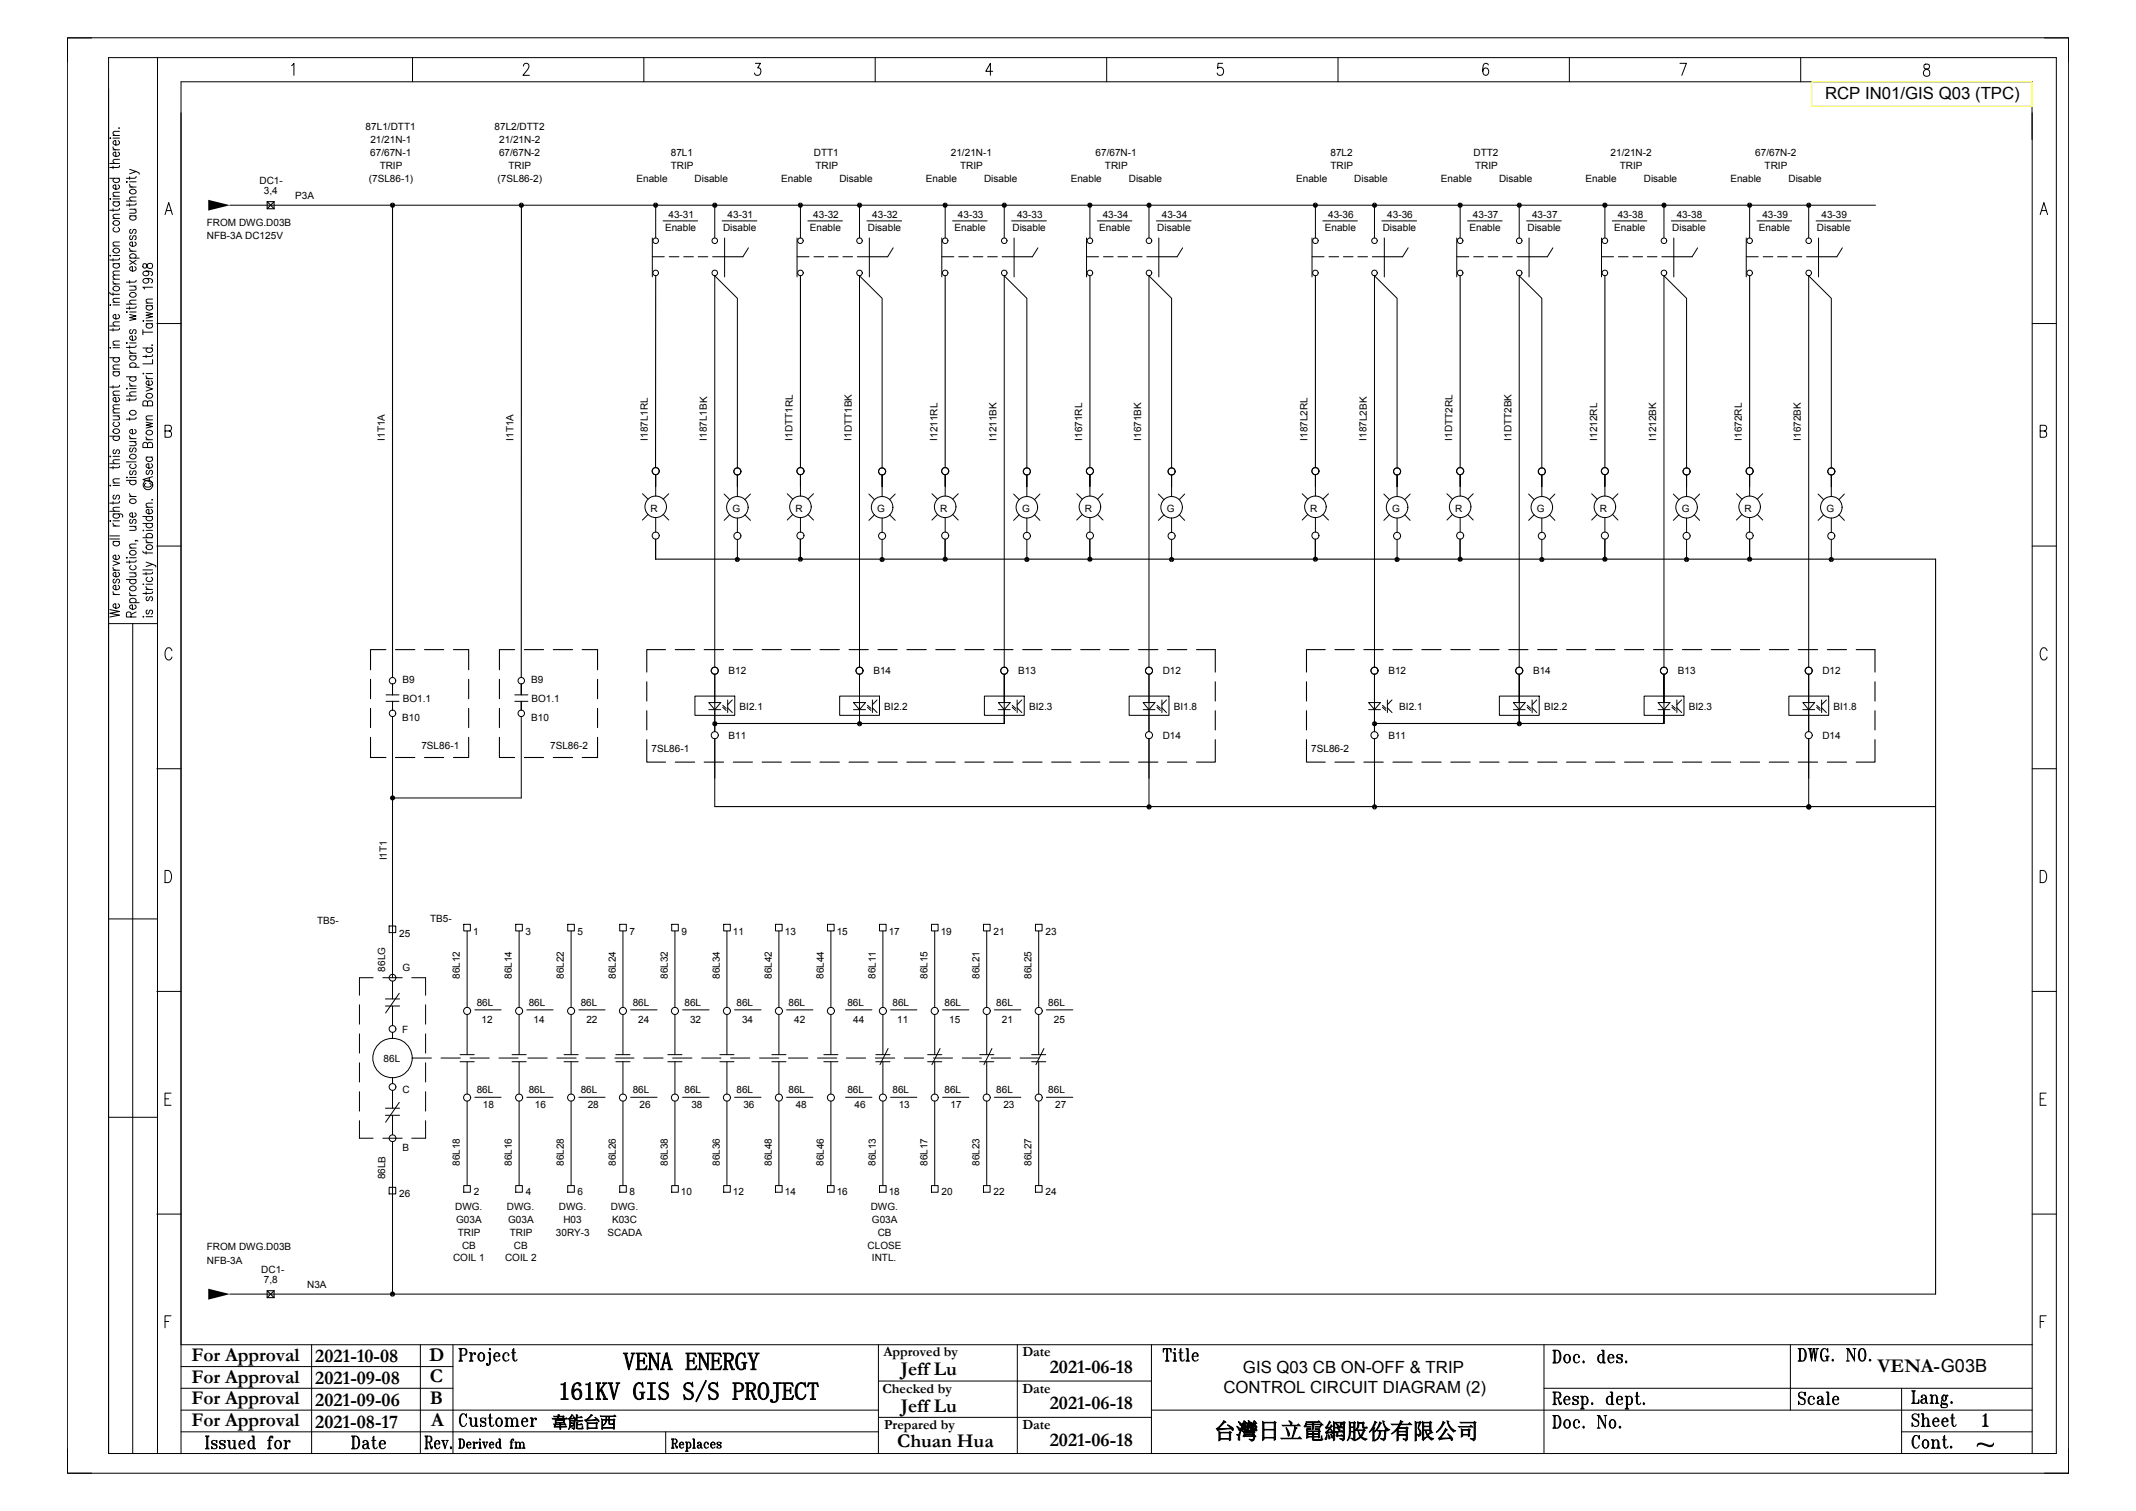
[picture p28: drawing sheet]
<svg xmlns="http://www.w3.org/2000/svg" width="297mm" height="210mm" viewBox="0 0 297 210" stroke-linecap="round" stroke-linejoin="round" font-family="sans-serif">
<defs><g id="words">
<g font-size="3.5">
<text x="86.6" y="190.4">VENA ENERGY</text>
<text x="77.6" y="194.5">161KV GIS S/S PROJECT</text>
</g>
<text font-size="3.1" x="168.8" y="200">台灣日立電網股份有限公司</text>
<g font-size="2.7">
<text x="26.6" y="189.1">For Approval</text>
<text x="43.8" y="189.3">2021-10-08</text>
<text x="59.7" y="189.1">D</text>
<text x="125.2" y="191.1">Jeff Lu</text>
<text x="146" y="190.8">2021-06-18</text>
<text x="261.1" y="190.7">VENA-G03B</text>
<text x="26.6" y="195.2">For Approval</text>
<text x="26.6" y="192.2">For Approval</text>
<text x="43.8" y="195.4">2021-09-06</text>
<text x="43.8" y="192.3">2021-09-08</text>
<text x="59.8" y="192.1">C</text>
<text x="59.8" y="195.2">B</text>
<text x="125.2" y="196.2">Jeff Lu</text>
<text x="146" y="195.9">2021-06-18</text>
<text x="26.6" y="198.2">For Approval</text>
<text x="43.8" y="198.4">2021-08-17</text>
<text x="59.9" y="198.2">A</text>
<text x="124.8" y="201.1">Chuan Hua</text>
<text x="146" y="200.9">2021-06-18</text>
</g>
<g font-size="2.3">
<text x="253.8" y="13.8">RCP IN01/GIS Q03 (TPC)</text>
<text x="172.8" y="190.8">GIS Q03 CB ON-OFF &amp; TRIP</text>
<text x="170.1" y="193.6">CONTROL CIRCUIT DIAGRAM (2)</text>
</g>
<text font-size="2.2" x="76.7" y="198.3">韋能台西</text>
<g font-size="1.9">
<text x="122.8" y="188.5">Approved by</text>
<text x="142.2" y="188.5">Date</text>
<text x="122.7" y="193.5">Checked by</text>
<text x="142.2" y="193.5">Date</text>
<text x="122.9" y="198.6">Prepared by</text>
<text x="142.2" y="198.6">Date</text>
</g>
<g font-size="1.4">
<text x="50.8" y="18.1">87L1/DTT1</text>
<text x="51.5" y="21.7">67/67N-1</text>
<text x="51.5" y="19.9">21/21N-1</text>
<text x="52.8" y="23.5">TRIP</text>
<text x="68.8" y="18.1">87L2/DTT2</text>
<text x="69.4" y="21.7">67/67N-2</text>
<text x="69.4" y="19.9">21/21N-2</text>
<text x="70.7" y="23.5">TRIP</text>
<text x="93.3" y="23.5">TRIP</text>
<text x="93.3" y="21.7">87L1</text>
<text x="113.2" y="21.7">DTT1</text>
<text x="113.4" y="23.5">TRIP</text>
<text x="132.2" y="21.7">21/21N-1</text>
<text x="133.5" y="23.5">TRIP</text>
<text x="152.3" y="21.7">67/67N-1</text>
<text x="153.6" y="23.5">TRIP</text>
<text x="185" y="23.5">TRIP</text>
<text x="185" y="21.7">87L2</text>
<text x="204.9" y="21.7">DTT2</text>
<text x="205.1" y="23.5">TRIP</text>
<text x="223.9" y="21.7">21/21N-2</text>
<text x="225.2" y="23.5">TRIP</text>
<text x="244.1" y="21.7">67/67N-2</text>
<text x="245.4" y="23.5">TRIP</text>
<text x="36.1" y="25.6">DC1-</text>
<text x="36.7" y="27">3,4</text>
<text x="41.1" y="27.6">P3A</text>
<text x="51.3" y="25.3">(7SL86-1)</text>
<text x="69.2" y="25.3">(7SL86-2)</text>
<text x="88.5" y="25.3">Enable</text>
<text x="96.6" y="25.3">Disable</text>
<text x="108.6" y="25.3">Enable</text>
<text x="116.7" y="25.3">Disable</text>
<text x="128.7" y="25.3">Enable</text>
<text x="136.8" y="25.3">Disable</text>
<text x="148.9" y="25.3">Enable</text>
<text x="157" y="25.3">Disable</text>
<text x="180.2" y="25.3">Enable</text>
<text x="188.3" y="25.3">Disable</text>
<text x="200.4" y="25.3">Enable</text>
<text x="208.4" y="25.3">Disable</text>
<text x="220.5" y="25.3">Enable</text>
<text x="228.6" y="25.3">Disable</text>
<text x="240.6" y="25.3">Enable</text>
<text x="248.7" y="25.3">Disable</text>
<text x="28.8" y="31.3">FROM DWG.D03B</text>
<text x="28.8" y="33.2">NFB-3A DC125V</text>
<text x="92.5" y="32.1">Enable</text>
<text x="93" y="30.3">43-31</text>
<text x="100.5" y="32.1">Disable</text>
<text x="101.2" y="30.3">43-31</text>
<text x="112.6" y="32.1">Enable</text>
<text x="113.1" y="30.3">43-32</text>
<text x="120.7" y="32.1">Disable</text>
<text x="121.3" y="30.3">43-32</text>
<text x="132.7" y="32.1">Enable</text>
<text x="133.2" y="30.3">43-33</text>
<text x="140.8" y="32.1">Disable</text>
<text x="141.4" y="30.3">43-33</text>
<text x="152.8" y="32.1">Enable</text>
<text x="153.3" y="30.3">43-34</text>
<text x="160.9" y="32.1">Disable</text>
<text x="161.5" y="30.3">43-34</text>
<text x="184.2" y="32.1">Enable</text>
<text x="184.7" y="30.3">43-36</text>
<text x="192.3" y="32.1">Disable</text>
<text x="192.9" y="30.3">43-36</text>
<text x="204.3" y="32.1">Enable</text>
<text x="204.8" y="30.3">43-37</text>
<text x="212.4" y="32.1">Disable</text>
<text x="213" y="30.3">43-37</text>
<text x="224.5" y="32.1">Enable</text>
<text x="224.9" y="30.3">43-38</text>
<text x="232.5" y="32.1">Disable</text>
<text x="233.1" y="30.3">43-38</text>
<text x="244.6" y="32.1">Enable</text>
<text x="245.1" y="30.3">43-39</text>
<text x="252.6" y="32.1">Disable</text>
<text x="253.3" y="30.3">43-39</text>
<text x="53.5" y="61.2" transform="rotate(-90 53.5 61.2)">I1T1A</text>
<text x="71.4" y="61.2" transform="rotate(-90 71.4 61.2)">I1T1A</text>
<text x="90.1" y="61.2" transform="rotate(-90 90.1 61.2)">I187L1RL</text>
<text x="98.3" y="61.2" transform="rotate(-90 98.3 61.2)">I187L1BK</text>
<text x="110.2" y="61.2" transform="rotate(-90 110.2 61.2)">I1DTT1RL</text>
<text x="118.4" y="61.2" transform="rotate(-90 118.4 61.2)">I1DTT1BK</text>
<text x="130.3" y="61.2" transform="rotate(-90 130.3 61.2)">I1211RL</text>
<text x="138.5" y="61.2" transform="rotate(-90 138.5 61.2)">I1211BK</text>
<text x="150.5" y="61.2" transform="rotate(-90 150.5 61.2)">I1671RL</text>
<text x="158.7" y="61.2" transform="rotate(-90 158.7 61.2)">I1671BK</text>
<text x="181.8" y="61.2" transform="rotate(-90 181.8 61.2)">I187L2RL</text>
<text x="190" y="61.2" transform="rotate(-90 190 61.2)">I187L2BK</text>
<text x="201.9" y="61.2" transform="rotate(-90 201.9 61.2)">I1DTT2RL</text>
<text x="210.1" y="61.2" transform="rotate(-90 210.1 61.2)">I1DTT2BK</text>
<text x="222.1" y="61.2" transform="rotate(-90 222.1 61.2)">I1212RL</text>
<text x="230.3" y="61.2" transform="rotate(-90 230.3 61.2)">I1212BK</text>
<text x="242.2" y="61.2" transform="rotate(-90 242.2 61.2)">I1672RL</text>
<text x="250.4" y="61.2" transform="rotate(-90 250.4 61.2)">I1672BK</text>
<text x="90.5" y="71.1">R</text>
<text x="101.9" y="71.2">G</text>
<text x="110.6" y="71.1">R</text>
<text x="122" y="71.2">G</text>
<text x="130.7" y="71.1">R</text>
<text x="142.1" y="71.2">G</text>
<text x="150.8" y="71.1">R</text>
<text x="162.2" y="71.2">G</text>
<text x="182.2" y="71.1">R</text>
<text x="193.6" y="71.2">G</text>
<text x="202.3" y="71.1">R</text>
<text x="213.7" y="71.2">G</text>
<text x="222.4" y="71.1">R</text>
<text x="233.8" y="71.2">G</text>
<text x="242.6" y="71.1">R</text>
<text x="254" y="71.2">G</text>
<text x="56" y="95">B9</text>
<text x="73.9" y="95">B9</text>
<text x="101.3" y="93.7">B12</text>
<text x="121.4" y="93.7">B14</text>
<text x="141.6" y="93.7">B13</text>
<text x="161.7" y="93.7">D12</text>
<text x="193" y="93.7">B12</text>
<text x="213.2" y="93.7">B14</text>
<text x="233.3" y="93.7">B13</text>
<text x="253.4" y="93.7">D12</text>
<text x="55.9" y="100.2">B10</text>
<text x="56" y="97.5">BO1.1</text>
<text x="73.9" y="100.2">B10</text>
<text x="73.9" y="97.5">BO1.1</text>
<text x="102.8" y="98.7">BI2.1</text>
<text x="123" y="98.7">BI2.2</text>
<text x="143.1" y="98.7">BI2.3</text>
<text x="163.2" y="98.7">BI1.8</text>
<text x="194.6" y="98.7">BI2.1</text>
<text x="214.7" y="98.7">BI2.2</text>
<text x="234.8" y="98.7">BI2.3</text>
<text x="254.9" y="98.7">BI1.8</text>
<text x="58.6" y="104">7SL86-1</text>
<text x="76.5" y="104">7SL86-2</text>
<text x="90.6" y="104.5">7SL86-1</text>
<text x="101.3" y="102.8">B11</text>
<text x="161.7" y="102.8">D14</text>
<text x="182.3" y="104.5">7SL86-2</text>
<text x="193" y="102.8">B11</text>
<text x="253.4" y="102.8">D14</text>
<text x="53.8" y="119.6" transform="rotate(-90 53.8 119.6)">I1T1</text>
<text x="44.1" y="128.4">TB5-</text>
<text x="55.5" y="130.2">25</text>
<text x="59.8" y="128.1">TB5-</text>
<text x="65.8" y="130">1</text>
<text x="73.1" y="130">3</text>
<text x="80.3" y="130">5</text>
<text x="87.5" y="130">7</text>
<text x="94.8" y="130">9</text>
<text x="101.9" y="130">11</text>
<text x="109.1" y="130">13</text>
<text x="116.3" y="130">15</text>
<text x="123.6" y="130">17</text>
<text x="130.8" y="130">19</text>
<text x="138.1" y="130">21</text>
<text x="145.4" y="130">23</text>
<text x="53.6" y="135" transform="rotate(-90 53.6 135)">86LG</text>
<text x="56" y="135">G</text>
<text x="63.9" y="136" transform="rotate(-90 63.9 136)">86L12</text>
<text x="71.2" y="136" transform="rotate(-90 71.2 136)">86L14</text>
<text x="78.4" y="136" transform="rotate(-90 78.4 136)">86L22</text>
<text x="85.6" y="136" transform="rotate(-90 85.6 136)">86L24</text>
<text x="92.8" y="136" transform="rotate(-90 92.8 136)">86L32</text>
<text x="100.1" y="136" transform="rotate(-90 100.1 136)">86L34</text>
<text x="107.3" y="136" transform="rotate(-90 107.3 136)">86L42</text>
<text x="114.5" y="136" transform="rotate(-90 114.5 136)">86L44</text>
<text x="121.8" y="136" transform="rotate(-90 121.8 136)">86L11</text>
<text x="129" y="136" transform="rotate(-90 129 136)">86L15</text>
<text x="136.2" y="136" transform="rotate(-90 136.2 136)">86L21</text>
<text x="143.4" y="136" transform="rotate(-90 143.4 136)">86L25</text>
<text x="55.9" y="143.6">F</text>
<text x="66.3" y="139.8">86L</text>
<text x="67" y="142.1">12</text>
<text x="73.5" y="139.8">86L</text>
<text x="74.2" y="142.1">14</text>
<text x="80.7" y="139.8">86L</text>
<text x="81.5" y="142.1">22</text>
<text x="88" y="139.8">86L</text>
<text x="88.7" y="142.1">24</text>
<text x="95.2" y="139.8">86L</text>
<text x="95.9" y="142.1">32</text>
<text x="102.4" y="139.8">86L</text>
<text x="103.2" y="142.1">34</text>
<text x="109.6" y="139.8">86L</text>
<text x="110.4" y="142.1">42</text>
<text x="117.8" y="139.8">86L</text>
<text x="118.6" y="142.1">44</text>
<text x="124.1" y="139.8">86L</text>
<text x="124.8" y="142.1">11</text>
<text x="131.3" y="139.8">86L</text>
<text x="132" y="142.1">15</text>
<text x="138.5" y="139.8">86L</text>
<text x="139.3" y="142.1">21</text>
<text x="145.8" y="139.8">86L</text>
<text x="146.5" y="142.1">25</text>
<text x="53.3" y="147.5">86L</text>
<text x="56" y="151.8">C</text>
<text x="66.3" y="151.9">86L</text>
<text x="67.2" y="154">18</text>
<text x="73.5" y="151.9">86L</text>
<text x="74.4" y="154">16</text>
<text x="80.7" y="151.9">86L</text>
<text x="81.7" y="154">28</text>
<text x="88" y="151.9">86L</text>
<text x="88.9" y="154">26</text>
<text x="95.2" y="151.9">86L</text>
<text x="96.1" y="154">38</text>
<text x="102.4" y="151.9">86L</text>
<text x="103.4" y="154">36</text>
<text x="109.6" y="151.9">86L</text>
<text x="110.6" y="154">48</text>
<text x="117.8" y="151.9">86L</text>
<text x="118.8" y="154">46</text>
<text x="124.1" y="151.9">86L</text>
<text x="125" y="154">13</text>
<text x="131.3" y="151.9">86L</text>
<text x="132.2" y="154">17</text>
<text x="138.5" y="151.9">86L</text>
<text x="139.5" y="154">23</text>
<text x="145.8" y="151.9">86L</text>
<text x="146.7" y="154">27</text>
<text x="56" y="160">B</text>
<text x="53.6" y="163.9" transform="rotate(-90 53.6 163.9)">86LB</text>
<text x="55.5" y="166.3">26</text>
<text x="63.9" y="162.1" transform="rotate(-90 63.9 162.1)">86L18</text>
<text x="65.9" y="166.1">2</text>
<text x="71.2" y="162.1" transform="rotate(-90 71.2 162.1)">86L16</text>
<text x="73.1" y="166.1">4</text>
<text x="78.4" y="162.1" transform="rotate(-90 78.4 162.1)">86L28</text>
<text x="80.3" y="166.1">6</text>
<text x="85.6" y="162.1" transform="rotate(-90 85.6 162.1)">86L26</text>
<text x="87.5" y="166.1">8</text>
<text x="92.8" y="162.1" transform="rotate(-90 92.8 162.1)">86L38</text>
<text x="94.7" y="166.1">10</text>
<text x="100.1" y="162.1" transform="rotate(-90 100.1 162.1)">86L36</text>
<text x="101.9" y="166.1">12</text>
<text x="107.3" y="162.1" transform="rotate(-90 107.3 162.1)">86L48</text>
<text x="109.1" y="166.1">14</text>
<text x="114.5" y="162.1" transform="rotate(-90 114.5 162.1)">86L46</text>
<text x="116.3" y="166.1">16</text>
<text x="121.8" y="162.1" transform="rotate(-90 121.8 162.1)">86L13</text>
<text x="123.6" y="166.1">18</text>
<text x="129" y="162.1" transform="rotate(-90 129 162.1)">86L17</text>
<text x="130.9" y="166.1">20</text>
<text x="136.2" y="162.1" transform="rotate(-90 136.2 162.1)">86L23</text>
<text x="138.1" y="166.1">22</text>
<text x="143.4" y="162.1" transform="rotate(-90 143.4 162.1)">86L27</text>
<text x="145.4" y="166.1">24</text>
<text x="28.8" y="173.8">FROM DWG.D03B</text>
<text x="63.3" y="168.1">DWG.</text>
<text x="63.4" y="169.9">G03A</text>
<text x="63.7" y="171.8">TRIP</text>
<text x="64.2" y="173.5">CB</text>
<text x="70.5" y="168.1">DWG.</text>
<text x="70.7" y="169.9">G03A</text>
<text x="70.9" y="171.8">TRIP</text>
<text x="71.5" y="173.5">CB</text>
<text x="77.3" y="171.8">30RY-3</text>
<text x="77.7" y="168.1">DWG.</text>
<text x="78.3" y="170">H03</text>
<text x="84.5" y="171.8">SCADA</text>
<text x="84.9" y="168.1">DWG.</text>
<text x="85.1" y="170">K03C</text>
<text x="120.6" y="173.5">CLOSE</text>
<text x="121.1" y="168.1">DWG.</text>
<text x="121.2" y="170">G03A</text>
<text x="122" y="171.8">CB</text>
<text x="28.8" y="175.7">NFB-3A</text>
<text x="36.3" y="176.9">DC1-</text>
<text x="36.7" y="178.4">7,8</text>
<text x="42.7" y="179">N3A</text>
<text x="63" y="175.2">COIL 1</text>
<text x="70.2" y="175.2">COIL 2</text>
<text x="121.2" y="175.2">INTL.</text>
</g>
</g></defs>
<g fill="none" stroke="#000" stroke-width=".14">
<path d="M9.4 5.3h278.2v199.5h-278.2zM12.7 5.3h-3.3v3.3M15.1 8h270.8v194h-270.8zM15.3 19.1v.1zM15.7 19.2h.9M15.7 18.8h.9M16.4 19.5a.31 .31 0 0 1 .2 .3 .31 .31 0 0 1-.2 .3l-.2 .1a.36 .36 0 0 1-.4-.1 .36 .36 0 0 1 0-.5l.3-.1v.7M16.6 17.8h-.1M16.6 18.3h-.8l-.1 .3 .3 .2M21.9 8v193.9M40.5 9.1l.4-.3v1.7M57.4 8v3.4"/>
<path d="M72.8 9.2v-.2l.2-.2h.3l.2 .2a.62 .62 0 0 1-.1 .7l-.7 .8h.9M89.5 8v3.4M105 8.8h.7l-.3 .6a.52 .52 0 0 1 .4 .6 .52 .52 0 0 1-.6 .5l-.2-.1-.1-.3M121.7 8v3.4M138 9.9h-.9l.6-1.1v1.7M153.9 8v3.4M170 8.8h-.6l-.1 .7a.52 .52 0 0 1 .7 .1 .52 .52 0 0 1 0 .7 .52 .52 0 0 1-.7 0l-.1-.2M186 8v3.4M206.9 9v-.1l-.3-.1a.91 .91 0 0 0-.4 1.1v.3a.38 .38 0 0 0 .4 .3 .38 .38 0 0 0 .3-.3 .48 .48 0 0 0 0-.5 .48 .48 0 0 0-.5-.2l-.2 .4M218.2 8v3.4M233.6 8.8h.9l-.7 1.7M250.4 8v3.4"/>
<path d="M267.6 9a.37 .37 0 0 0 .1 .5 .56 .56 0 0 1 .6 .4 .56 .56 0 0 1-.3 .7 .49 .49 0 0 1-.6-.4 .49 .49 0 0 1 .4-.6l.3-.1a.37 .37 0 0 0 .1-.5l-.2-.1zM282.5 11.3v8.1M282.6 11.4h-257.4v190.6M282.6 15.7v186.3M284.3 5.3h3.3v3.3M15.3 35.5h.1zM15.3 24.8h1.3M15.3 22.7h1.3M15.3 27.6v.1zM15.7 23.1v.3M15.7 29v.4M15.7 35.9v.4"/>
<path d="M15.7 36.6h.9M15.7 35.5h.9M15.7 28h.9M15.7 27.6h.9M15.7 39.1a.36 .36 0 0 0 .4 .4M15.7 20.4a.36 .36 0 0 0 .4 .4M15.7 39.5h.9M15.7 38.8h.9M15.7 34.2h.9M15.7 30.4h.9M15.7 27.3h.9M15.7 20.8h.9"/>
<path d="M15.8 39.9a.43 .43 0 0 1 .5-.1 .43 .43 0 0 1 .3 .5 .43 .43 0 0 1-.6 .1 .43 .43 0 0 1-.2-.5zM15.8 34.7a.42 .42 0 0 1 .5-.2 .42 .42 0 0 1 .3 .5 .42 .42 0 0 1-.6 .2 .42 .42 0 0 1-.2-.5zM15.8 30.8a.43 .43 0 0 1 .5-.2 .43 .43 0 0 1 .3 .6 .43 .43 0 0 1-.6 .1 .43 .43 0 0 1-.2-.5zM15.9 36.6a.29 .29 0 0 0-.2 .3 .29 .29 0 0 0 .2 .3 .41 .41 0 0 0 .5 0 .41 .41 0 0 0 .2-.4l-.2-.2M15.9 31.6a.31 .31 0 0 0-.2 .3 .31 .31 0 0 0 .2 .3h.2a.36 .36 0 0 0 .4-.1 .36 .36 0 0 0 .1-.4l-.2-.1M15.9 28l-.1 .2a.44 .44 0 0 0 .3 .5 .44 .44 0 0 0 .5-.3v-.2l-.2-.2M15.9 24.8a.29 .29 0 0 0-.2 .3 .29 .29 0 0 0 .2 .2l.2 .1a.36 .36 0 0 0 .4-.1 .36 .36 0 0 0 .1-.4l-.2-.1M16.4 25.7a.29 .29 0 0 1 .2 .3 .29 .29 0 0 1-.2 .3h-.2a.36 .36 0 0 1-.4-.1 .36 .36 0 0 1 0-.4l.3-.1v.6M16.4 21.1a.29 .29 0 0 1 .2 .3 .29 .29 0 0 1-.2 .3h-.2a.36 .36 0 0 1-.4-.1 .36 .36 0 0 1 0-.4l.3-.1v.6M16.6 35.9v.2h-.2h-1.1M16.6 29v.2h-.2h-1.1M16.6 23v.2l-.2 .1h-1.1"/>
<path d="M16.6 38.2l-.8 .1-.1 .2 .3 .3M16.6 37.7h-.8l-.1 .3 .3 .2M16.6 33.6l-.8 .1-.1 .2 .3 .3M16.6 29.8h-.8l-.1 .3 .3 .3M16.6 26.7l-.8 .1-.1 .2 .3 .3M16.6 22.1l-.8 .1-.1 .3 .3 .2M17.6 25.3h.1zM17.6 27.9h1.3M18 23.5l.9 .3-.9 .4M18 24.6v.3M18 28.3v.4M18 39v.4"/>
<path d="M18 39.8h.9M18 35.9h1.4M18 30h.9M18 29.1h.9M18 25.3h.9M18 36.2l.9 .6M18 34.9h.9M18 26h.9M18 34.5a.39 .39 0 0 0 .4 .4M18 25.6a.36 .36 0 0 0 .4 .4M18.1 26.5a.42 .42 0 0 1 .5-.2 .42 .42 0 0 1 .3 .5 .42 .42 0 0 1-.6 .2 .42 .42 0 0 1-.2-.5zM18.2 35.9l-.1-.1a.44 .44 0 0 1 .3-.6 .44 .44 0 0 1 .5 .3v.2l-.2 .2"/>
<path d="M18.2 32.8a.29 .29 0 0 0-.2 .2 .29 .29 0 0 0 .2 .3h.1l.2-.5h.2a.29 .29 0 0 1 .2 .2 .29 .29 0 0 1-.2 .3M18.2 31.9a.31 .31 0 0 0-.2 .3 .31 .31 0 0 0 .2 .3l.2-.2 .1-.4h.2a.31 .31 0 0 1 .2 .3 .31 .31 0 0 1-.2 .3M18.2 30l-.1 .1a.44 .44 0 0 0 .3 .5 .44 .44 0 0 0 .5-.2v-.2l-.2-.2M18.7 39.8l.2 .2v.3h-.9M18.7 29.1l.2 .2v.3h-.9M18.7 37.1a.31 .31 0 0 1 .2 .2 .31 .31 0 0 1-.2 .3l-.2 .1a.36 .36 0 0 1-.4-.1 .36 .36 0 0 1 0-.4l.3-.1v.6M18.7 33.6l.2 .1a.44 .44 0 0 1-.3 .6 .44 .44 0 0 1-.6-.3l.2-.3 .2-.1v.6M18.9 39v.1l-.2 .1h-1.1M18.9 28.2v.3h-.2h-1.1M18.9 24.5v.2l-.2 .1h-1.1M18.9 23.8l.5 .2v.2M18.9 36.2l-.9 .6"/>
<path d="M18.9 27.4h-.8l-.1 .3 .3 .2M19.9 36.7a.34 .34 0 0 0 0 .4 .34 .34 0 0 0 .3 .2l.1-.1a.54 .54 0 0 1 .3-.5 .54 .54 0 0 1 .5 0 .43 .43 0 0 1-.3 .6 .43 .43 0 0 1-.4-.5l-.2-.2zM20.3 38.7a.35 .35 0 0 1 .4 .4 .39 .39 0 0 1-.6 .3 .39 .39 0 0 1 0-.7h.2a.63 .63 0 0 1 .9 .4l-.2 .2M20.3 37.7a.35 .35 0 0 1 .4 .3 .39 .39 0 0 1-.6 .4 .39 .39 0 0 1 0-.7h.2a.63 .63 0 0 1 .9 .4l-.2 .2M21.2 39.9h-1.3l.2 .3M22.9 29.8l.6-1.6 .5 1.6M23.1 29.3h.7M32 28.5h228.8M90.7 35.7h1.7M90.7 33.1v5.4M91.2 28.5v4.6M92.2 30.7h4.8"/>
<path d="M93.1 35.7h1.3M95.1 35.7h1.3M97.1 35.7h1.3M99.1 35.7h1.7M99.4 28.5v4.6M100.4 30.7h4.8M100.8 33.1v5.4M104.1 34.4l-.8 1.3M110.8 35.7h1.7M110.8 33.1v5.4M111.3 28.5v4.6M112.3 30.7h4.8"/>
<path d="M113.2 35.7h1.3M115.2 35.7h1.3M117.2 35.7h1.3M119.2 35.7h1.7M119.5 28.5v4.6M120.5 30.7h4.9M120.9 33.1v5.4M124.2 34.4l-.8 1.3M131 35.7h1.6M131 33.1v5.4M131.4 28.5v4.6M132.4 30.7h4.9"/>
<path d="M133.3 35.7h1.4M135.3 35.7h1.4M137.3 35.7h1.4M139.3 35.7h1.7M139.6 28.5v4.6M140.7 30.7h4.8M141 33.1v5.4M144.3 34.4l-.8 1.3M151.1 35.7h1.6M151.1 33.1v5.4M151.5 28.5v4.6M152.6 30.7h4.8"/>
<path d="M153.4 35.7h1.4M155.4 35.7h1.4M157.5 35.7h1.3M159.5 35.7h1.6M159.8 28.5v4.6M160.8 30.7h4.8M161.1 33.1v5.4M164.4 34.4l-.7 1.3M182.4 35.7h1.7M182.4 33.1v5.4M182.9 28.5v4.6M183.9 30.7h4.8"/>
<path d="M184.8 35.7h1.3M186.8 35.7h1.3M188.8 35.7h1.4M190.8 35.7h1.7M191.1 28.5v4.6M192.1 30.7h4.9M192.5 33.1v5.4M195.8 34.4l-.8 1.3M202.6 35.7h1.6M202.6 33.1v5.4M203 28.5v4.6M204.1 30.7h4.8"/>
<path d="M204.9 35.7h1.4M206.9 35.7h1.4M208.9 35.7h1.4M210.9 35.7h1.7M211.2 28.5v4.6M212.3 30.7h4.8M212.6 33.1v5.4M215.9 34.4l-.7 1.3M222.7 35.7h1.6M222.7 33.1v5.4M223.2 28.5v4.6M224.2 30.7h4.8"/>
<path d="M225 35.7h1.4M227 35.7h1.4M229.1 35.7h1.3M231.1 35.7h1.6M231.4 28.5v4.6M232.4 30.7h4.8M232.7 33.1v5.4M236 34.4l-.7 1.3M242.8 35.7h1.7M242.8 33.1v5.4M243.3 28.5v4.6M244.3 30.7h4.8"/>
<path d="M245.2 35.7h1.3M247.2 35.7h1.3M249.2 35.7h1.3M251.2 35.7h1.7M251.5 28.5v4.6M252.5 30.7h4.9M252.9 33.1v5.4M256.2 34.4l-.8 1.3M283.7 29.8l.5-1.6 .5 1.6M283.9 29.3h.6M15.3 48.3h.1zM15.3 42.4h.1z"/>
<path d="M15.3 40.6v.2l.2 .1h1.1M15.3 49.7h1.3M15.3 45.3h1.3M15.7 40.7v.4M15.7 45.7v.3M15.7 53.6v.3M15.7 57.8h.9M15.7 51.7h.9M15.7 48.3h.9M15.7 42.4h.9M15.7 57.4h.9M15.7 54.9h.9"/>
<path d="M15.7 51.3h.9M15.7 48h.9M15.7 42h.9M15.8 59.7a.43 .43 0 0 1 .5-.1 .43 .43 0 0 1 .3 .5 .43 .43 0 0 1-.6 .2 .43 .43 0 0 1-.2-.6zM15.9 58.7a.29 .29 0 0 0-.2 .3 .29 .29 0 0 0 .2 .2l.2 .1a.36 .36 0 0 0 .4-.1 .36 .36 0 0 0 .1-.4l-.2-.1M15.9 51.7a.29 .29 0 0 0-.2 .2 .29 .29 0 0 0 .2 .3l.2 .1a.36 .36 0 0 0 .4-.1 .36 .36 0 0 0 .1-.5h-.2M15.9 49.7a.29 .29 0 0 0-.2 .3 .29 .29 0 0 0 .2 .3h.2a.36 .36 0 0 0 .4-.1 .36 .36 0 0 0 .1-.4l-.2-.1M16.4 57.8l.2 .3v.2l-.9 .1M16.4 55.2a.29 .29 0 0 1 .2 .3 .29 .29 0 0 1-.2 .3 .41 .41 0 0 1-.5 0 .41 .41 0 0 1-.1-.5l.3-.1v.7M16.4 43.7a.31 .31 0 0 1 .2 .3 .31 .31 0 0 1-.2 .3h-.2a.36 .36 0 0 1-.4-.1 .36 .36 0 0 1 0-.4l.3-.1v.6M16.6 53.5v.3h-.2h-1.1M16.6 45.6v.2l-.2 .1h-1.1"/>
<path d="M16.6 56.8l-.8 .1-.1 .2 .3 .3M16.6 56.3h-.8l-.1 .3 .3 .2M16.6 54.4h-.8l-.1 .3 .3 .2M16.6 50.7l-.8 .1-.1 .2 .3 .3M16.6 47.4h-.8l-.1 .3 .3 .3M16.6 44.7l-.8 .1-.1 .3 .3 .2M16.6 41.5h-.8l-.1 .3 .3 .2M17.6 52.4h1.3M17.6 55h1.3M17.6 42.3h1.3M17.6 53.9v.2zM17.6 47.6v.1z"/>
<path d="M17.6 43.3v.1zM18 43.7l.9 .2-.9 .2 .9 .2-.9 .2M18 42.6v.4M18 48.1v.3M18 55.4v.3M18 58.1v.3M18 54h.9M18 51h1.4M18 49.5h.9M18 47.7h.9M18 43.4h.9M18 53.6h.9"/>
<path d="M18 49.1h.9M18 53.2a.36 .36 0 0 0 .4 .4M18 48.7a.36 .36 0 0 0 .4 .4M18.1 57.2a.43 .43 0 0 1 .5-.2 .43 .43 0 0 1 .3 .5 .43 .43 0 0 1-.6 .2 .43 .43 0 0 1-.2-.5zM18.1 40.8a.43 .43 0 0 1 .5-.2 .43 .43 0 0 1 .3 .6 .43 .43 0 0 1-.6 .1 .43 .43 0 0 1-.2-.5zM18.2 52.4a.29 .29 0 0 0-.2 .2 .29 .29 0 0 0 .2 .3 .41 .41 0 0 0 .5 0 .41 .41 0 0 0 .2-.4l-.2-.1M18.2 51a.31 .31 0 0 1-.2-.2 .31 .31 0 0 1 .2-.3l.2-.1a.36 .36 0 0 1 .4 .1 .36 .36 0 0 1 .1 .4l-.2 .1M18.2 49.5a.29 .29 0 0 0-.2 .2 .29 .29 0 0 0 .2 .3l.2 .1a.36 .36 0 0 0 .4-.1 .36 .36 0 0 0 .1-.5h-.2M18.2 45.8a.32 .32 0 0 0-.1 .5h.2l.2-.4 .2-.1a.32 .32 0 0 1 .2 .5l-.2 .1M18.7 59.7a.31 .31 0 0 1 .2 .3 .31 .31 0 0 1-.2 .3h-.2a.36 .36 0 0 1-.4-.1 .36 .36 0 0 1 0-.4l.3-.1v.6M18.7 46.7a.31 .31 0 0 1 .2 .3 .31 .31 0 0 1-.2 .3h-.2a.36 .36 0 0 1-.4-.1 .36 .36 0 0 1 0-.4l.3-.1v.6M18.9 58v.2h-.2h-1.1"/>
<path d="M18.9 55.3v.3h-.2h-1.1M18.9 48v.2l-.2 .1h-1.1M18.9 42.6v.2h-.2h-1.1M18.9 54.5h-.8l-.1 .3 .3 .2M18.9 41.7l-.8 .1-.1 .2 .3 .3M19.9 44.6h.1zM19.9 48.4h1.3M19.9 46.2h1.3M19.9 45.8v.7M19.9 51.9v.1zM20.3 58.7l.9 .2-.9 .2 .9 .2-.9 .2M20.3 53.8l.9 .3-.9 .3"/>
<path d="M20.3 43.4l.9 .2-.9 .2 .9 .2-.9 .2M20.3 49.4v.3M20.3 51.9h.9M20.3 45h.9M20.3 44.6h.9M20.3 42.5h.9M20.3 58.4h.9M20.3 52.6h.9M20.3 42.1h.9M20.3 52.2a.36 .36 0 0 0 .4 .4M20.4 59.9a.43 .43 0 0 1 .5-.1 .43 .43 0 0 1 .2 .5 .43 .43 0 0 1-.5 .2 .43 .43 0 0 1-.2-.6zM20.4 54.8a.43 .43 0 0 1 .5-.1 .43 .43 0 0 1 .2 .5 .43 .43 0 0 1-.5 .2 .43 .43 0 0 1-.2-.6z"/>
<path d="M20.5 56l.1-.3h.5l.1 .3v.4h-1.3v-.4a.33 .33 0 0 1 .3-.3 .33 .33 0 0 1 .3 .3v.4M20.5 48.4a.31 .31 0 0 0-.2 .3 .31 .31 0 0 0 .2 .2l.2 .1a.36 .36 0 0 0 .4-.1 .36 .36 0 0 0 0-.4l-.1-.1M20.5 45a.31 .31 0 0 0-.2 .3 .31 .31 0 0 0 .2 .3h.2a.36 .36 0 0 0 .4-.1 .36 .36 0 0 0 0-.4l-.1-.1M20.5 42.5a.29 .29 0 0 0-.2 .3 .29 .29 0 0 0 .2 .2 .41 .41 0 0 0 .5 .1 .41 .41 0 0 0 .1-.5l-.1-.1M21 52.9a.31 .31 0 0 1 .2 .3 .31 .31 0 0 1-.2 .3h-.2a.36 .36 0 0 1-.4-.1 .36 .36 0 0 1 0-.4l.3-.1v.6M21.1 47.9v.1M21.2 50v.6h-1.3M21.2 49.3l-.1 .2h-.1h-1.1M21.2 57.8h-.8l-.1 .3 .3 .3M21.2 41.6h-.8l-.1 .3 .3 .2M21.8 45h3.4M22.9 59.9h.6a.4 .4 0 0 0 .4-.4 .4 .4 0 0 0-.4-.4h-.6v1.7h.6a.45 .45 0 0 0 .4-.5 .45 .45 0 0 0-.4-.4"/>
<path d="M282.6 45h3.3M283.7 59.9h.6a.4 .4 0 0 0 .3-.4 .4 .4 0 0 0-.3-.4h-.6v1.7h.6a.45 .45 0 0 0 .3-.5 .45 .45 0 0 0-.3-.4M15.3 72.4h.1zM15.3 67.5h.1zM15.3 63.4h.1zM15.3 60.6h1.3M15.3 74.9h1.3M15.3 74.5h1.3M15.3 71.1h1.3M15.3 64.4h1.3M15.7 78l.9 .3-.9 .3M15.7 71.4l1.2 .1 .2 .1-.1 .3"/>
<path d="M15.7 75.3h.9M15.7 72.4h.9M15.7 64.8v.4M15.7 69.7v.4M15.7 67.5h.9M15.7 63.4h.9M15.7 78.8a.36 .36 0 0 0 .4 .4M15.7 72.7a.36 .36 0 0 0 .4 .4M15.7 79.2h.9M15.7 73.1h.9M15.7 67.1h.9M15.9 75.3a.31 .31 0 0 0-.2 .2 .31 .31 0 0 0 .2 .3l.2 .1a.36 .36 0 0 0 .4-.1 .36 .36 0 0 0 .1-.4l-.2-.1"/>
<path d="M15.9 71.4l-.1 .1a.44 .44 0 0 0 .3 .6 .44 .44 0 0 0 .5-.3v-.2l-.2-.2M15.9 68.8a.32 .32 0 0 0-.1 .5h.2l.2-.4 .2-.1a.32 .32 0 0 1 .2 .5l-.2 .1M15.9 62.5a.29 .29 0 0 0-.2 .3 .29 .29 0 0 0 .2 .3l.1-.1 .2-.4 .2-.1a.29 .29 0 0 1 .2 .3 .29 .29 0 0 1-.2 .3M15.9 60.6a.29 .29 0 0 0-.2 .3 .29 .29 0 0 0 .2 .3h.2a.36 .36 0 0 0 .4-.1 .36 .36 0 0 0 .1-.4l-.2-.1M16.4 79.5a.31 .31 0 0 1 .2 .3 .31 .31 0 0 1-.2 .3l-.2 .1a.36 .36 0 0 1-.4-.1 .36 .36 0 0 1 0-.4l.3-.2v.7M16.4 77.2l.2 .1a.44 .44 0 0 1-.3 .5 .44 .44 0 0 1-.6-.3l.1-.3h.3v.6M16.6 69.7v.2h-.2h-1.1M16.6 64.7v.3h-.2h-1.1M16.6 70.5h-.8l-.1 .3 .3 .3M16.6 66.5l-.8 .1-.1 .3 .3 .2M16.6 63.9h-.8l-.1 .3 .3 .2M17.6 66.8h1.3"/>
<path d="M17.6 64.2h1.3M17.6 77.5v.1zM17.6 66.3v.1zM18 79.6h.9M18 77.9v.4M18 77.5h.9M18 73.2h.9M18 66.4h.9M18 61.4h.9M18 76.2h.9M18 69h.9M18 61h.9"/>
<path d="M18 68.6a.36 .36 0 0 0 .4 .4M18 60.6a.36 .36 0 0 0 .4 .4M18.1 76.6a.43 .43 0 0 1 .5-.1 .43 .43 0 0 1 .3 .5 .43 .43 0 0 1-.6 .2 .43 .43 0 0 1-.2-.6zM18.1 69.5a.43 .43 0 0 1 .5-.2 .43 .43 0 0 1 .3 .5 .43 .43 0 0 1-.6 .2 .43 .43 0 0 1-.2-.5zM18.1 63.3a.43 .43 0 0 1 .5-.2 .43 .43 0 0 1 .3 .5 .43 .43 0 0 1-.6 .2 .43 .43 0 0 1-.2-.5zM18.2 78.6a.29 .29 0 0 0-.2 .3 .29 .29 0 0 0 .2 .2 .41 .41 0 0 0 .5 .1 .41 .41 0 0 0 .2-.5l-.2-.1M18.2 72.2a.32 .32 0 0 0-.1 .5h.2l.2-.5h.2a.32 .32 0 0 1 .2 .5h-.2M18.2 66.8l-.1 .1a.44 .44 0 0 0 .3 .5 .44 .44 0 0 0 .5-.3v-.1l-.2-.2M18.2 65.4a.32 .32 0 0 0-.1 .5h.2l.2-.4 .2-.1a.32 .32 0 0 1 .2 .5l-.2 .1M18.2 64.5a.29 .29 0 0 0-.2 .3 .29 .29 0 0 0 .2 .3h.2a.36 .36 0 0 0 .4-.1 .36 .36 0 0 0 .1-.4l-.2-.1M18.2 62.2a.31 .31 0 0 0-.2 .3 .31 .31 0 0 0 .2 .3h.1l.2-.5 .2-.1a.31 .31 0 0 1 .2 .3 .31 .31 0 0 1-.2 .3M18.7 79.6l.2 .3v.2l-.9 .1"/>
<path d="M18.7 73.2l.2 .2v.3h-.9M18.7 61.4l.2 .2v.3h-.9M18.7 71.3a.29 .29 0 0 1 .2 .3 .29 .29 0 0 1-.2 .2l-.2 .1a.36 .36 0 0 1-.4-.1 .36 .36 0 0 1 0-.4l.3-.1v.6M18.9 75.1v.1v-.1l.3 .1M18.9 77.9v.2h-.2h-1.1M18.9 75.6l-.8 .1-.1 .2 .3 .3M19.9 73.7h.1zM19.9 76.6v.2l.2 .1h1.1M19.9 72.7h1.3M19.9 71.8h1.3M19.9 79.2h1.3M19.9 74.7h1.3"/>
<path d="M20.3 67.2a.28 .28 0 0 0-.2 .3 .28 .28 0 0 0 .3 .2h.3a.28 .28 0 0 0 .3-.2 .28 .28 0 0 0-.2-.3M20.3 78.1l.9 .3-.9 .3M20.3 76.6v.4M20.3 79.5v.4M20.3 73.7h.9M20.3 63.5h.9M20.3 75.4h.9M20.3 70.5h.9M20.3 61.1h.9M20.3 75a.39 .39 0 0 0 .4 .4M20.3 60.7a.36 .36 0 0 0 .4 .4M20.4 75.9a.43 .43 0 0 1 .5-.2 .43 .43 0 0 1 .2 .5 .43 .43 0 0 1-.5 .2 .43 .43 0 0 1-.2-.5z"/>
<path d="M20.5 74.7a.29 .29 0 0 1-.2-.2 .29 .29 0 0 1 .2-.3l.2-.1a.36 .36 0 0 1 .4 .1 .36 .36 0 0 1 0 .5h-.1M20.5 72.7a.29 .29 0 0 0-.2 .3 .29 .29 0 0 0 .2 .3 .41 .41 0 0 0 .5 0 .41 .41 0 0 0 .1-.4l-.1-.2M20.5 71.8a.29 .29 0 0 0-.2 .3 .29 .29 0 0 0 .2 .2l.2 .1a.36 .36 0 0 0 .4-.1 .36 .36 0 0 0 0-.4l-.1-.1M20.5 65.4a.31 .31 0 0 0-.2 .3 .31 .31 0 0 0 .2 .2h.1l.2-.5h.2a.31 .31 0 0 1 .2 .3 .31 .31 0 0 1-.2 .2M20.5 63.5a.29 .29 0 0 0-.2 .3 .29 .29 0 0 0 .2 .3 .41 .41 0 0 0 .5 0 .41 .41 0 0 0 .1-.5l-.1-.1M20.5 61.7a.37 .37 0 0 1 .4-.2 .37 .37 0 0 1 .3 .2v.5h-1.3v-.6l.2-.1 .3 .1 .1 .6M20.8 66.4v.5M21 70.8a.29 .29 0 0 1 .2 .3 .29 .29 0 0 1-.2 .3 .41 .41 0 0 1-.5 0 .41 .41 0 0 1-.1-.5l.3-.1v.6M21 64.5a.29 .29 0 0 1 .2 .2 .29 .29 0 0 1-.2 .3 .41 .41 0 0 1-.5 0 .41 .41 0 0 1-.1-.4l.3-.1v.6M21.1 69.4l.1 .1h-.1M21.2 79.5l-.1 .2-.1 .1h-1.1M21.2 78.4l.5 .2v.2"/>
<path d="M21.2 66.2l-1.3 .5 1.3 .4M21.2 69.9l-.8 .1-.1 .2 .3 .3M21.8 75.9h3.4M89.3 68.6l.8 .8M90.1 71.5l-.8 .8M91.2 67.6v-1.6v2.9M91.2 72v1.9M91.2 75v2.7M92.2 71.5l.8 .8M93 68.6l-.8 .8M100.7 68.7l.8 .7M101.5 71.6l-.8 .7"/>
<path d="M102.5 67.6v-1.6v3M102.5 72v2M102.5 75v2.8M102.5 65v-23.5l-3.1-3.2v54.4M103.6 71.6l.7 .7M104.3 68.7l-.7 .7M109.5 68.6l.7 .8M110.2 71.5l-.7 .8M111.3 67.6v-1.6v2.9M111.3 72v1.9M111.3 75v2.7M112.3 71.5l.8 .8"/>
<path d="M113.1 68.6l-.8 .8M120.8 68.7l.8 .7M121.6 71.6l-.8 .7M122.7 67.6v-1.6v3M122.7 72v2M122.7 75v2.8M122.7 65v-23.5l-3.2-3.2v54.4M123.7 71.6l.8 .7M124.5 68.7l-.8 .7M129.6 68.6l.8 .8M130.4 71.5l-.8 .8M131.4 67.6v-1.6v2.9"/>
<path d="M131.4 72v1.9M131.4 75v2.7M132.5 71.5l.7 .8M133.2 68.6l-.7 .8M140.9 68.7l.8 .7M141.7 71.6l-.8 .7M142.8 67.6v-1.6v3M142.8 72v2M142.8 75v2.8M142.8 65v-23.5l-3.2-3.2v54.4M143.8 71.6l.8 .7M144.6 68.7l-.8 .7"/>
<path d="M149.7 68.6l.8 .8M150.5 71.5l-.8 .8M151.5 67.6v-1.6v2.9M151.5 72v1.9M151.5 75v2.7M152.6 71.5l.8 .8M153.4 68.6l-.8 .8M161.1 68.7l.7 .7M161.8 71.6l-.7 .7M162.9 67.6v-1.6v3M162.9 72v2M162.9 75v2.8"/>
<path d="M162.9 65v-23.5l-3.1-3.2v54.4M164 71.6l.7 .7M164.7 68.7l-.7 .7M181.1 68.6l.7 .8M181.8 71.5l-.7 .8M182.9 67.6v-1.6v2.9M182.9 72v1.9M182.9 75v2.7M183.9 71.5l.8 .8M184.7 68.6l-.8 .8M192.4 68.7l.8 .7M193.2 71.6l-.8 .7"/>
<path d="M194.3 67.6v-1.6v3M194.3 72v2M194.3 75v2.8M194.3 65v-23.5l-3.2-3.2v54.4M195.3 71.6l.8 .7M196.1 68.7l-.8 .7M201.2 68.6l.8 .8M202 71.5l-.8 .8M203 67.6v-1.6v2.9M203 72v1.9M203 75v2.7M204.1 71.5l.7 .8"/>
<path d="M204.8 68.6l-.7 .8M212.5 68.7l.8 .7M213.3 71.6l-.8 .7M214.4 67.6v-1.6v3M214.4 72v2M214.4 75v2.8M214.4 65v-23.5l-3.2-3.2v54.4M215.5 71.6l.7 .7M216.2 68.7l-.7 .7M221.3 68.6l.8 .8M222.1 71.5l-.8 .8M223.2 67.6v-1.6v2.9"/>
<path d="M223.2 72v1.9M223.2 75v2.7M224.2 71.5l.8 .8M225 68.6l-.8 .8M232.7 68.7l.7 .7M233.4 71.6l-.7 .7M234.5 67.6v-1.6v3M234.5 72v2M234.5 75v2.8M234.5 65v-23.5l-3.1-3.2v54.4M235.6 71.6l.7 .7M236.3 68.7l-.7 .7"/>
<path d="M241.4 68.6l.8 .8M242.2 71.5l-.8 .8M243.3 67.6v-1.6v2.9M243.3 72v1.9M243.3 75v2.7M244.3 71.5l.8 .8M245.1 68.6l-.8 .8M252.8 68.7l.8 .7M253.6 71.6l-.8 .7M254.6 67.6v-1.6v3M254.6 72v2M254.6 75v2.8"/>
<path d="M254.6 65v-23.5l-3.1-3.2v54.4M255.7 71.6l.8 .7M256.5 68.7l-.8 .7M282.6 75.9h3.3M15.1 86.7h6.7M15.3 84.7l1.3 .3-1.3 .2 1.3 .3-1.3 .3M15.7 82.2a.36 .36 0 0 0 .4 .4M15.7 82.6h.9M15.9 80.5a.29 .29 0 0 0-.2 .3 .29 .29 0 0 0 .2 .2l.2-.1 .1-.4h.2a.29 .29 0 0 1 .2 .3 .29 .29 0 0 1-.2 .2M16.4 83.9a.29 .29 0 0 1 .2 .3 .29 .29 0 0 1-.2 .3 .41 .41 0 0 1-.5 0 .41 .41 0 0 1-.1-.5l.3-.1v.6M16.4 81.3a.31 .31 0 0 1 .2 .3 .31 .31 0 0 1-.2 .3l-.2 .1a.36 .36 0 0 1-.4-.1 .36 .36 0 0 1 0-.4l.3-.2v.7M17.6 80.5h1.3"/>
<path d="M18 83.8h1.4M18 82.8h.9M18 82.4a.36 .36 0 0 0 .4 .4M18.1 81.6a.43 .43 0 0 1 .5-.2 .43 .43 0 0 1 .3 .6 .43 .43 0 0 1-.6 .1 .43 .43 0 0 1-.2-.5zM18.2 85.8v-.5a.33 .33 0 0 0-.3-.3 .33 .33 0 0 0-.3 .3v.5h1.3M18.2 83.8a.31 .31 0 0 1-.2-.3 .31 .31 0 0 1 .2-.3l.2-.1a.36 .36 0 0 1 .4 .1 .36 .36 0 0 1 .1 .5l-.2 .1M18.2 80.5l-.1 .1a.44 .44 0 0 0 .3 .6 .44 .44 0 0 0 .5-.3v-.2l-.2-.2M18.5 86.7v115.3M18.7 84.1a.29 .29 0 0 1 .2 .2 .29 .29 0 0 1-.2 .3 .41 .41 0 0 1-.5 0 .41 .41 0 0 1-.1-.4l.3-.1v.6M18.9 85l-.7 .4M19.9 81.2h.1zM19.9 85.6v.2z"/>
<path d="M20.3 85.7h.9M20.3 82.3v.3M20.3 81.2h.9M20.3 81.9h.9M20.3 81.5a.39 .39 0 0 0 .4 .4M20.5 84.8a.32 .32 0 0 0-.1 .5h.2l.2-.5h.2a.32 .32 0 0 1 .1 .5h-.1M20.5 82.9a.31 .31 0 0 0-.2 .3 .31 .31 0 0 0 .2 .3l.2-.1 .1-.4 .2-.1a.31 .31 0 0 1 .2 .3 .31 .31 0 0 1-.2 .3M20.5 80.2a.29 .29 0 0 0-.2 .3 .29 .29 0 0 0 .2 .3h.2a.36 .36 0 0 0 .4-.1 .36 .36 0 0 0 0-.4l-.1-.1M21.2 82.2l-.1 .2-.1 .1h-1.1M23.9 90.4a.45 .45 0 0 0-.4-.4 .45 .45 0 0 0-.5 .4 1.07 1.07 0 0 0 .3 1.3 .49 .49 0 0 0 .6-.4M53.7 96.6h1.8M53.7 97.5h1.8"/>
<path d="M54.6 95.1v1.5v-1.5M54.6 97.5v1.2v-1.2M54.6 99.6v36.3M71.6 96.6h1.8M71.6 97.5h1.8M72.5 95.1v1.5v-1.5M72.5 97.5v1.2v-1.2M72.5 99.6v11.3h-17.7M96.6 96.7h5.6v2.7h-5.6zM98.6 98.6h1.6M98.6 97.6h1.6l-.8 1zM99.4 93.7v8"/>
<path d="M100.5 98l.5 .5M100.5 98.3l.5 .4M101.2 97.3v1.7M101.2 98.4l.6 .6M101.8 97.3l-.6 .6M116.8 96.7h5.5v2.7h-5.5zM118.7 98.6h1.6M118.7 97.6h1.6l-.8 1zM119.5 97.6v-3.9v6.9v-2M120.6 98l.5 .5M120.6 98.3l.5 .4M121.3 97.3v1.7"/>
<path d="M121.3 98.4l.6 .6M121.9 97.3l-.6 .6M136.9 96.7h5.5v2.7h-5.5zM138.8 97.6h1.7l-.9 1zM138.8 98.6h1.7M139.6 97.6v-3.9v6.9v-2M140.7 98l.5 .5M140.7 98.3l.5 .4M141.4 97.3v1.7M141.4 98.4l.7 .6M142.1 97.3l-.7 .6M157 96.7h5.5v2.7h-5.5z"/>
<path d="M158.9 97.6h1.7l-.8 1zM158.9 98.6h1.7M159.8 93.7v8M160.9 98l.4 .5M160.9 98.3l.4 .4M161.6 97.3v1.7M161.6 98.4l.6 .6M162.2 97.3l-.6 .6M190.3 97.6h1.6l-.8 1zM190.3 98.6h1.6M191.1 97.6v-3.9v8v-3.1M192.2 98l.5 .5"/>
<path d="M192.2 98.3l.5 .4M192.9 97.3v1.7M192.9 98.4l.7 .6M193.6 97.3l-.7 .6M208.5 96.7h5.5v2.7h-5.5zM210.4 97.6h1.7l-.9 1zM210.4 98.6h1.7M211.2 97.6v-3.9v6.9v-2M212.4 98l.4 .5M212.4 98.3l.4 .4M213 97.3v1.7M213 98.4l.7 .6"/>
<path d="M213.7 97.3l-.7 .6M228.6 96.7h5.5v2.7h-5.5zM230.6 97.6h1.6l-.8 1zM230.6 98.6h1.6M231.4 97.6v-3.9v6.9v-2M232.5 98l.4 .5M232.5 98.3l.4 .4M233.2 97.3v1.7M233.2 98.4l.6 .6M233.8 97.3l-.6 .6M248.7 96.7h5.6v2.7h-5.6zM250.7 97.6h1.6l-.8 1z"/>
<path d="M250.7 98.6h1.6M251.5 93.7v8M252.6 98l.5 .5M252.6 98.3l.5 .4M253.3 97.3v1.7M253.3 98.4l.6 .6M253.9 97.3l-.6 .6M284.6 90.4a.45 .45 0 0 0-.4-.4 .45 .45 0 0 0-.5 .4 1.07 1.07 0 0 0 .4 1.3 .49 .49 0 0 0 .5-.4M21.8 106.8h3.4M99.4 102.7v9.4M159.8 102.7v9.4M191.1 102.7v9.4"/>
<path d="M251.5 102.7v9.4M282.6 106.8h3.3M15.1 127.7h6.7M21.8 137.8h3.4M22.9 121h.5a.99 .99 0 0 1 0 1.7h-.5zM50 139.6v2.7M51.9 135.9h-1.9v2.4M53.2 135.9h2.7M53.6 138.8h2M53.6 139.8h2M54.1 128.7h.9v.9h-.9zM54.6 136.4v2.4"/>
<path d="M54.6 139.8v2.7M55.5 138l-1.9 2.8M57.3 135.9h1.9v2.4M59.2 139.6v2.7M64.5 128.5h.9v.9h-.9zM65 129.4v10.6M71.7 128.5h.9v.9h-.9zM72.2 129.4v10.6M78.9 128.5h1v.9h-1zM79.4 129.4v10.6M86.2 128.5h.9v.9h-.9zM86.6 129.4v10.6"/>
<path d="M93.4 128.5h.9v.9h-.9zM93.8 129.4v10.6M100.6 128.5h.9v.9h-.9zM101.1 129.4v10.6M107.8 128.5h1v.9h-1zM108.3 129.4v10.6M115.1 128.5h.9v.9h-.9zM115.5 129.4v10.6M122.3 128.5h.9v.9h-.9zM122.8 129.4v10.6M129.5 128.5h.9v.9h-.9zM130 129.4v10.6"/>
<path d="M136.7 128.5h1v.9h-1zM137.2 129.4v10.6M144 128.5h.9v.9h-.9zM144.4 129.4v10.6M282.6 137.8h3.3M283.7 121h.4a.99 .99 0 0 1 0 1.7h-.4zM15.1 155.3h6.7M22.9 152.7h.6M23.8 151.9h-.9v1.7h.9M50 143.7v2.7M50 147.7v2.7M50 151.7v2.7"/>
<path d="M50 155.8v2.4h1.9M53.2 158.2h2.7M53.6 154h2M53.6 155h2M54.6 149.8v.8v-.8M54.6 143.5v.8M54.6 151.6v2.4M54.6 155v2.7M54.6 158.7v21.2M55.5 153.2l-1.9 2.8M57.3 147h2.7M59.2 143.7v2.7"/>
<path d="M59.2 147.7v2.7M59.2 151.7v2.7M59.2 155.8v2.4h-1.9M61.3 147h2.7M64 146.6h1.9M64 147.6h1.9M65 141v5.6M65 147.6v4.5M65 153v11.8M65.4 147h2.6M66 140.4h3.7M66 152.5h3.7"/>
<path d="M69.4 147h2.7M71.2 146.6h2M71.2 147.6h2M72.2 141v5.6M72.2 147.6v4.5M72.2 153v11.8M73.2 140.4h3.7M73.2 152.5h3.7M73.4 147h2.7M77.4 147h2.7M78.4 146.6h2M78.4 147.6h2"/>
<path d="M79.4 141v5.6M79.4 147.6v4.5M79.4 153v11.8M80.5 140.4h3.6M80.5 152.5h3.6M81.5 147h2.6M85.5 147h2.7M85.6 146.6h2M85.6 147.6h2M86.6 141v5.6M86.6 147.6v4.5M86.6 153v11.8"/>
<path d="M87.7 140.4h3.7M87.7 152.5h3.7M89.5 147h2.7M92.9 146.6h1.9M92.9 147.6h1.9M93.5 147h2.7M93.8 141v5.6M93.8 147.6v4.5M93.8 153v11.8M94.9 140.4h3.7M94.9 152.5h3.7M97.6 147h2.6"/>
<path d="M100.1 146.6h2M100.1 147.6h2M101.1 141v5.6M101.1 147.6v4.5M101.1 153v11.8M101.6 147h2.7M102.1 140.4h3.7M102.1 152.5h3.7M105.6 147h2.7M107.3 146.6h2M107.3 147.6h2M108.3 141v5.6"/>
<path d="M108.3 147.6v4.5M108.3 153v11.8M109.4 140.4h3.6M109.4 152.5h3.6M109.6 147h2.7M113.7 147h2.6M114.5 146.6h2M114.5 147.6h2M115.5 141v5.6M115.5 147.6v4.5M115.5 153v11.8M117.6 140.4h3.6"/>
<path d="M117.6 152.5h3.6M117.7 147h2.7M121.7 147h2.7M121.8 146.6h1.9M121.8 147.6h1.9M122.8 141v5.6M122.8 147.6v4.5M122.8 153v11.8M123.5 145.7l-1.1 2.3M123.8 140.4h3.7M123.8 152.5h3.7M125.7 147h2.7"/>
<path d="M129 146.6h2M129 147.6h2M129.8 147h2.6M130 141v5.6M130 147.6v4.5M130 153v11.8M130.7 145.7l-1.1 2.3M131.1 140.4h3.6M131.1 152.5h3.6M133.8 147h2.7M136.2 146.6h2M136.2 147.6h2"/>
<path d="M137.2 141v5.6M137.2 147.6v4.5M137.2 153v11.8M137.8 147h2.7M137.9 145.7l-1.1 2.3M138.3 140.4h3.6M138.3 152.5h3.6M141.8 147h2.7M143.4 146.6h2M143.4 147.6h2M144.4 141v5.6M144.4 147.6v4.5"/>
<path d="M144.4 153v11.8M145.2 145.7l-1.2 2.3M145.5 140.4h3.7M145.5 152.5h3.7M283.7 152.7h.5M284.5 151.9h-.8v1.7h.8M21.8 168.7h3.4M32 179.9h237.1M54.1 165h.9v.9h-.9zM64.5 164.8h.9v.9h-.9zM71.7 164.8h.9v.9h-.9zM78.9 164.8h1v.9h-1z"/>
<path d="M86.2 164.8h.9v.9h-.9zM93.4 164.8h.9v.9h-.9zM100.6 164.8h.9v.9h-.9zM107.8 164.8h1v.9h-1zM115.1 164.8h.9v.9h-.9zM122.3 164.8h.9v.9h-.9zM129.5 164.8h.9v.9h-.9zM136.7 164.8h1v.9h-1zM144 164.8h.9v.9h-.9zM282.6 168.7h3.3M22.9 183.7h.6M23.8 182.9h-.9v1.6"/>
<path d="M25.2 186.9h257.4M25.2 196h96.9M25.2 192.9h37.8M25.2 189.9h37.8M25.2 199h96.9M28.5 199.6h.6M28.6 199.6l.1 .1M28.7 199.6v.2M28.7 199.6v1.7M28.8 199.7v1.6M28.9 199.6v1.7M29 199.6l-.1 .2"/>
<path d="M29 199.6l-.1 .1M35 199.6h.3v1.7M35.1 199.6l.1 .1M35.1 199.6l.1 .2M35.2 199.6v1.7h.3M35.3 199.7v1.6M37.5 199.8v1.5M37.7 199.6l-.2 .3v1.4M37.9 199.8l-.1-.1v.2h.1v-.3h-.2l-.2 .2-.1 1.5M43.3 186.9v15.1M48.9 199.6h.6a1.03 1.03 0 0 1 0 1.7h-.6M48.9 199.6l.2 .1"/>
<path d="M49 199.6l.1 .2M49.1 199.6v1.7M49.1 199.7v1.6M49.2 199.6v1.7M49.3 199.6l-.1 .2M49.3 199.6l-.1 .1M49.5 199.6a1.26 1.26 0 0 1 0 1.7M49.8 199.9a1.43 1.43 0 0 1 0 1.2M51.9 199.8l.1 1.4M58.4 186.9v15.1M59.1 199.6h.7a.45 .45 0 0 1 .3 .4 .45 .45 0 0 1-.3 .4h-.4M59.1 199.6l.1 .1"/>
<path d="M59.2 199.6v.2M59.2 199.6v1.7M59.3 199.7v1.6M59.4 199.6v1.7M59.4 199.6v.2M59.5 199.6l-.1 .1M59.8 199.6l.1 .3v.3l-.1 .2M59.9 199.8v.5M63 186.9v15.1M63.8 187.4h.8a.47 .47 0 0 1 .4 .5 .47 .47 0 0 1-.4 .4h-.5M63.8 189.2h.5M63.9 187.4l.1 .1"/>
<path d="M63.9 187.4l.1 .2M64 187.4v1.8M64 189.1l-.1 .1M64 189l-.1 .2M64.1 187.5v1.6M64.1 196.8a1.4 1.4 0 0 0 0 1.2M64.1 187.4v1.8M64.1 189l.1 .2M64.1 189.1l.2 .1M64.2 187.4l-.1 .2M64.3 187.4l-.2 .1M64.3 196.5a1.31 1.31 0 0 0 0 1.7"/>
<path d="M64.6 187.4l.2 .3v.4l-.2 .2M64.8 196.8l.1-.3v.5a.46 .46 0 0 0-.5-.5 .46 .46 0 0 0-.5 .4 1.03 1.03 0 0 0 .4 1.3 .47 .47 0 0 0 .6-.4M64.8 187.6v.6M65.2 197.1h.3v.8l.2 .3M65.3 188h.3v1.2M65.3 189.2h.5M65.3 197.1l.1 .1M65.3 188l.2 .1M65.4 197.1l.1 1a.35 .35 0 0 0 .4 .2 .35 .35 0 0 0 .2-.4M65.4 188l.1 .2M65.5 197.2v.9M65.5 188v1.2"/>
<path d="M65.5 189.1l-.2 .1M65.5 189l-.1 .2M65.5 188.1v1M65.6 189l.1 .2M65.6 189.1l.1 .1M65.9 197.1h.4v1.1M66.1 188.2l-.1-.1v.2h.1v-.3a.46 .46 0 0 0-.5 .5M66.1 197.1v1.1h.4M66.2 197.2v1M66.3 198.1v.1M66.3 198.2h.1M66.6 188.3l-.1 .1 .1 .5"/>
<path d="M66.7 188.1a.56 .56 0 0 1 .7 .3 .56 .56 0 0 1-.4 .8 .58 .58 0 0 1-.6-.5 .58 .58 0 0 1 .3-.6zM66.8 197.2a.72 .72 0 0 0 .7 .5v.5h-.4l-.3-.3v.3l.1-.1M66.9 188l-.2 .1a.79 .79 0 0 0 .2 1.1M66.9 197.5l.6 .2M66.9 197.2l-.1 .2M67 188l.1 .1a.74 .74 0 0 1-.1 1.1M67.3 188.3v.6M67.5 197.2v-.1v.3l-.2-.3-.4 .1a.34 .34 0 0 0 .1 .5l.5 .1v.3M67.5 197.8v.4M67.9 188h.3v1.3l-.1 .3-.2 .2h-.2l-.1-.3h.2v.2l-.1-.1M67.9 197.1h.6M67.9 188l.2 .1"/>
<path d="M68 188l.1 .2M68.1 187.4h.1v.2h-.1zM68.1 188v1.4l-.2 .4M68.1 187.5h.1M68.1 188.1v1.5M68.1 187.4v.2M68.1 196.7l.1 1.4M68.7 198l-.2 .2-.4-.1v-1.4l.1-.2v1.4l.1 .3M68.8 188.5h.7a.43 .43 0 0 0-.4-.5 .43 .43 0 0 0-.4 .5 .49 .49 0 0 0 .1 .6 .49 .49 0 0 0 .6 0l.1-.2M68.8 188.3v.6M69.1 197.3v.7M69.1 188l-.2 .1a.76 .76 0 0 0 .2 1.1"/>
<path d="M69.1 197.2a.54 .54 0 0 1 .8 .5 .54 .54 0 0 1-.8 .5 .74 .74 0 0 1 0-1zM69.2 188l.1 .1 .1 .4M69.3 197.1a.73 .73 0 0 0 0 1.1M69.4 188.2v.2M69.5 197.1a.77 .77 0 0 1 0 1.1M69.7 197.3v.7M70 188.3v.6M70.2 197.1h.3v1.1M70.2 198.2h.5M70.3 197.1l.1 .1M70.3 188l-.1 .1a.76 .76 0 0 0 .1 1.1M70.4 197.1v1.1"/>
<path d="M70.4 198.2h-.1M70.4 198.1l-.1 .1M70.5 197.2v1M70.5 197.4a.35 .35 0 0 1 .3-.3 .35 .35 0 0 1 .4 .1l.1 1M70.5 198.1l.1 .1M70.5 198.2h.2M70.7 188.3h-.1v.1h.2a.4 .4 0 0 0-.3-.4 .4 .4 0 0 0-.4 .1 .57 .57 0 0 0-.2 .7 .57 .57 0 0 0 .7 .3l.2-.2M70.9 198.2h.6M71 197.1l.1 .3v.8M71.1 188h.6M71.1 197.2l.1 1M71.1 198.2h-.1"/>
<path d="M71.1 198.1v.1M71.3 197.4a.36 .36 0 0 1 .2-.3 .36 .36 0 0 1 .4 .1l.1 .3v.7M71.3 198.1v.1M71.3 198.2h.1M71.4 187.6v1.2l.1 .2M71.7 198.2h.5M71.7 197.1l.2 .3v.8M71.9 197.2v1M71.9 198.2h-.2M71.9 198.1l-.1 .1M71.9 188.9l-.1 .2a.32 .32 0 0 1-.4-.1l-.1-1.4 .2-.2v1.4l.1 .4M72 198.1l.1 .1"/>
<path d="M72 198.2h.1M72.7 197.6h.7a.42 .42 0 0 0-.3-.5 .42 .42 0 0 0-.5 .2 .55 .55 0 0 0 0 .7 .55 .55 0 0 0 .6 .2l.2-.2M72.7 197.3v.7M72.9 197.1a.73 .73 0 0 0 0 1.1M73.1 197.1l.1 .1v.4M73.2 197.2l.1 .3M73.7 197.1h.4v1.1M73.7 198.2h.6M73.8 197.1l.1 .1M73.9 197.1v1.1M73.9 198.2h-.1M73.9 198.1l-.1 .1"/>
<path d="M74 197.2v1M74.1 198.1v.1M74.1 198.2h.1M74.5 197.2h-.1v.1h.2l-.1-.2a.46 .46 0 0 0-.4 .5M92.6 199v3M122.1 197h38M122.1 191.9h38M122.1 186.9v15.1M141.5 186.9v15.1M160.1 196h122.5M160.1 186.9v15.1M161.8 187.4l-.1 .5v-.5h1.1v.5v-.5"/>
<path d="M161.9 187.4l-.2 .3M162 187.4l-.3 .2M162 189.2h.6M162.1 187.4l-.4 .1M162.2 187.4v1.8M162.2 189.1l-.1 .1M162.2 189v.2M162.3 187.5v1.6M162.3 187.4v1.8M162.3 189l.1 .2M162.3 189.1l.2 .1M162.5 187.4l.3 .1"/>
<path d="M162.6 187.4l.2 .2M162.7 187.4l.1 .3M163.1 188h.3v1.2M163.1 189.2h.5M163.2 188l.1 .1M163.2 188l.1 .2M163.3 187.4h.1v.2h-.1zM163.3 187.5h.1M163.3 188v1.2M163.3 189.1l-.1 .1M163.3 189l-.1 .2M163.4 187.4v.2"/>
<path d="M163.4 188.1v1M163.4 189l.1 .2M163.4 189.1l.1 .1M163.9 188h.6M164.1 187.6l.1 1.4M164.7 188.9l-.1 .2a.32 .32 0 0 1-.5-.1v-1.4l.1-.2v1.4l.2 .4M164.9 187.4h.3v1.8M164.9 189.2h.5M165 187.4l.1 .1M165 187.4l.1 .2M165.1 187.4v1.8M165.1 189.1l-.1 .1"/>
<path d="M165.1 189l-.1 .2M165.1 187.5v1.6M165.2 189l.1 .2M165.2 189.1l.1 .1M165.9 188.5h.7a.43 .43 0 0 0-.4-.5 .43 .43 0 0 0-.5 .5 .49 .49 0 0 0 .2 .6 .49 .49 0 0 0 .6 0l.1-.2M165.9 188.3v.6M166.2 188l-.2 .1a.76 .76 0 0 0 .2 1.1M166.3 188l.1 .1 .1 .4M166.5 188.2v.2M214.7 186.9v15.1M214.7 192.9h67.9M215.9 187.7h.7a1.03 1.03 0 0 1 0 1.7h-.7"/>
<path d="M215.9 193.5h.8l.2 .1 .1 .2a.42 .42 0 0 1-.3 .5h-.5M215.9 196.7h.7a1.03 1.03 0 0 1 0 1.8h-.7M215.9 195.2h.5M216 187.7h.1M216 193.5l.1 .1M216 196.7l.1 .1M216 187.7l.1 .1M216 196.7l.1 .2M216.1 187.7v1.7M216.1 193.5v1.7M216.1 196.7v1.8M216.1 189.3l-.1 .1"/>
<path d="M216.1 189.2l-.1 .2M216.1 195.1l-.1 .1M216.1 198.4l-.1 .1M216.1 198.3l-.1 .2M216.2 187.7v1.6M216.2 193.6v1.5M216.2 196.8v1.6M216.2 187.7v1.7M216.2 193.5v1.7M216.2 196.7v1.8M216.2 189.2l.1 .2M216.2 189.3l.2 .1"/>
<path d="M216.2 195.1l.1 .1M216.2 195.1l.2 .1M216.2 198.3l.1 .2M216.2 198.4l.2 .1M216.3 187.7l-.1 .1M216.3 193.5l-.1 .1M216.3 196.7l-.1 .2M216.4 187.7h-.2M216.4 193.5l-.2 .1M216.4 196.7l-.2 .1M216.5 194.3l.1 .1 .3 .8h.1l.1-.3M216.6 187.7a1.25 1.25 0 0 1 0 1.7"/>
<path d="M216.6 196.7a1.25 1.25 0 0 1 0 1.8M216.6 194.4l.4 .7 .1-.1M216.7 193.5l.2 .2v.4l-.2 .2M216.8 187.9a1.23 1.23 0 0 1 0 1.3M216.8 194.9l.2 .2M216.8 197a1.23 1.23 0 0 1 0 1.2M216.9 193.6v.5M217.6 188.5v.7M217.6 194.5h.7a.44 .44 0 0 0-.4-.5 .44 .44 0 0 0-.5 .5 .49 .49 0 0 0 .3 .6 .49 .49 0 0 0 .6-.1M217.6 194.3v.7M217.6 197.6v.6M217.6 188.3a.57 .57 0 0 1 .8 .4 .57 .57 0 0 1-.4 .7 .61 .61 0 0 1-.6-.4 .61 .61 0 0 1 .2-.7z"/>
<path d="M217.6 197.4a.57 .57 0 0 1 .8 .4 .57 .57 0 0 1-.4 .7 .61 .61 0 0 1-.6-.5 .61 .61 0 0 1 .2-.6zM217.8 188.2a.77 .77 0 0 0 0 1.2M217.8 194.1h-.1a.79 .79 0 0 0 .1 1.1M217.8 197.3a.77 .77 0 0 0 0 1.2M218 188.2a.73 .73 0 0 1 0 1.2M218 197.3a.73 .73 0 0 1 0 1.2M218 194.1h.1l.1 .4M218.2 194.2v.3M218.2 188.5v.7M218.2 197.6v.6M218.7 194.2a.76 .76 0 0 0 .7 .4v.5l-.4 .1-.3-.3v.3l.1-.1M218.8 194.5l.6 .2"/>
<path d="M218.8 194.1l-.1 .3M218.9 188.5v.7M218.9 197.6v.6M219.2 188.2a.77 .77 0 0 0 0 1.2M219.2 197.3a.77 .77 0 0 0 0 1.2M219.4 194.2v-.1v.3l-.2-.3h-.4a.32 .32 0 0 0 .1 .5l.5 .2v.3M219.4 194.8v.3M219.6 188.6l-.1-.1v.2h.1a.43 .43 0 0 0-.4-.5 .43 .43 0 0 0-.4 .5 .49 .49 0 0 0 .1 .6 .49 .49 0 0 0 .6 0l.1-.1M219.6 197.6h-.1v.1h.1a.41 .41 0 0 0-.3-.4 .41 .41 0 0 0-.5 .3 .55 .55 0 0 0 0 .6 .55 .55 0 0 0 .7 .2l.1-.2M219.8 194.1h.3v1.7M219.8 195.8h.5M219.8 194.1h.2"/>
<path d="M219.9 194.1l.1 .1M220 194.1v1.7M220 195.7l-.2 .1M220 195.6l-.1 .2M220 194.1v1.6M220.1 194.3l.1-.2a.55 .55 0 0 1 .7 .4 .55 .55 0 0 1-.5 .7l-.2-.1-.1-.1M220.1 195.6l.1 .2M220.1 195.7l.1 .1M220.2 189.2h.1l-.1 .2-.1-.1zM220.2 189.2v.1zM220.2 198.2l.1 .1-.1 .2-.1-.1zM220.2 198.3v.1z"/>
<path d="M220.4 194.1h.2a.76 .76 0 0 1-.2 1.1M220.7 194.3v.7M221.4 195l.1 .1-.1 .1-.1-.1zM221.4 195.1h.1M222.1 196.7h.3l.8 1.5M222.1 198.5h.4M222.1 198.5l.2-.1 .1 .1M222.1 196.7l.2 .1M222.3 188.5v.7M222.4 196.7l.8 1.5M222.6 188.2a.73 .73 0 0 0 0 1.2M222.7 187.7h.3v1.7"/>
<path d="M222.7 187.7h.2M222.8 187.7l.1 .1M222.9 187.7v1.7h.3M222.9 188.5l-.1-.2a.56 .56 0 0 0-.7 .4 .56 .56 0 0 0 .5 .7l.2-.1 .1-.1M223 187.7v1.6M223 189.2l.1 .2M223 189.3l.2 .1M223 196.7h.4M223.1 196.7l.1 .1 .1-.1M223.2 196.8v1.7l-.9-1.8v1.7M223.5 194.3v.7M223.7 188.7h.7a.43 .43 0 0 0-.4-.5 .43 .43 0 0 0-.4 .5 .49 .49 0 0 0 .1 .6 .49 .49 0 0 0 .6 0l.1-.1"/>
<path d="M223.7 188.5v.7M223.8 194.1a.71 .71 0 0 0 0 1.1M223.9 193.5h.3v1.7M223.9 197.6v.6M223.9 188.2a.77 .77 0 0 0 0 1.2M223.9 193.5l.2 .1M223.9 197.4a.57 .57 0 0 1 .8 .4 .57 .57 0 0 1-.4 .7 .61 .61 0 0 1-.6-.4 .61 .61 0 0 1 .2-.7zM224 193.5l.1 .1M224.1 193.5v1.7h.3M224.1 194.3l-.1-.2a.55 .55 0 0 0-.7 .4 .55 .55 0 0 0 .5 .7l.2-.1 .1-.1M224.1 188.2l.1 .1 .1 .4M224.2 197.3a.73 .73 0 0 0 0 1.2"/>
<path d="M224.2 193.6v1.5M224.2 195.1l.1 .1M224.3 188.4v.3M224.3 197.3a.77 .77 0 0 1 0 1.2M224.5 197.6v.6M224.8 188.4l.1 .2 .5 .1 .1 .3v.2l-.1 .2h-.3l-.3-.3v.3l.1-.2M224.9 188.7l.6 .2M224.9 194.5h.7a.43 .43 0 0 0-.4-.5 .43 .43 0 0 0-.4 .5 .48 .48 0 0 0 .2 .6 .48 .48 0 0 0 .6-.1M224.9 194.3v.7M224.9 188.3l-.1 .3M225.1 194.1h-.1a.79 .79 0 0 0 .1 1.1M225.2 198.2l.2 .1-.1 .2-.2-.1z"/>
<path d="M225.2 198.3l.1 .1zM225.3 194.1h.1l.1 .4M225.5 194.2v.3M225.5 188.4v-.2v.4l-.2-.4-.4 .1a.32 .32 0 0 0 .1 .5l.5 .2v.2M225.5 189v.3M226 194.1h.3v1.7M226 195.8h.5M226 194.1h.1M226.1 189.2h.1l-.1 .2-.1-.1zM226.1 189.2v.1zM226.1 194.1v.1M226.1 194.1v1.7"/>
<path d="M226.1 195.7l-.1 .1M226.1 195.6v.2M226.2 194.1v1.6M226.3 194.3v-.2a.55 .55 0 0 1 .7 .4 .55 .55 0 0 1-.4 .7l-.3-.1v-.1M226.3 195.6v.2M226.3 195.7l.1 .1M226.6 194.1h.1a.79 .79 0 0 1-.1 1.1M226.9 194.3v.7M227.3 194.1h.6M227.6 193.6l.1 1.5M228.1 195l-.2 .2-.3-.1-.1-1.5 .2-.1v1.4l.1 .3M228.5 195l.2 .1-.1 .1-.1-.1z"/>
<path d="M228.5 195.1h.1zM248.9 186.9v9.1M250 187.4h.7a1.01 1.01 0 0 1 0 1.8h-.7M250.1 187.4l.1 .1M250.1 194a.89 .89 0 0 0 .8 .5v.1M250.1 187.4l.1 .2M250.2 193.6a.4 .4 0 0 0 .1 .5l.4 .2a.48 .48 0 0 1 .3 .6 .48 .48 0 0 1-.5 .3 .48 .48 0 0 1-.4-.5v.5v-.2M250.2 187.4v1.8M250.2 189.1l-.1 .1M250.2 189l-.1 .2M250.3 187.5v1.6M250.3 187.4v1.8"/>
<path d="M250.3 189l.1 .2M250.3 189.1l.2 .1M250.4 187.4l-.1 .2M250.5 187.4l-.2 .1M250.7 187.4a1.28 1.28 0 0 1 0 1.8M250.9 187.7a1.28 1.28 0 0 1 0 1.2M250.9 193.7l.1-.2v.5a.46 .46 0 0 0-.5-.5 .46 .46 0 0 0-.4 .6l.6 .4a.47 .47 0 0 1 .2 .6M251.4 187.4h.5M251.5 187.4l.2 .1M251.5 194.3v.7M251.5 187.4l.2 .2M251.6 187.4l.3 1.8-.2-1.8"/>
<path d="M251.7 187.4l.2 1.4 .2-1.4M251.8 194.1h-.1a.74 .74 0 0 0 .1 1.1M251.8 187.4l-.1 .2M251.9 187.4l-.2 .1M251.9 188.8v.4M252.1 187.4l.3 1.8-.2-1.8M252.1 187.4h.2l.2 1.4 .2-1.3M252.2 194.4l-.1-.1v.2h.2a.46 .46 0 0 0-.6-.4 .46 .46 0 0 0-.3 .6 .47 .47 0 0 0 .3 .5 .47 .47 0 0 0 .6-.2M252.5 188.8l-.1 .4M252.5 187.4h.4M252.5 187.4l.2 .1 .1-.1M252.8 194.3l.1-.1v.2h-.2v-.2l.2-.1a.44 .44 0 0 1 .6 .3v.6l.1 .2"/>
<path d="M252.8 194.7v.4M253.2 194.1l.1 .2v.7l.1 .1 .3 .1M253.3 194.5l-.4 .2-.1 .2 .1 .3M253.3 187.7a1.47 1.47 0 0 0 0 1.2M253.3 194.2l.2 .9M253.3 194.5l-.6 .2v.3a.38 .38 0 0 0 .6 .1v-.1M253.6 187.4a1.22 1.22 0 0 0 0 1.8M253.8 188.5h.5M253.9 188.5l.1 .1M253.9 193.5h.4v1.7M253.9 195.2h.6M253.9 188.5l.1 .2"/>
<path d="M254 188.5l-.1 .6M254 193.5l.1 .1M254.1 187.7v-.3v.5a.47 .47 0 0 0-.4-.5 .47 .47 0 0 0-.5 .4 .98 .98 0 0 0 .4 1.4h.5v-.7M254.1 188.6v.4M254.1 193.5v.1M254.1 193.5v1.7M254.1 195.1l-.1 .1M254.1 195.1v.1M254.2 188.5l-.1 .2M254.2 193.6v1.5M254.3 188.5l-.2 .1M254.3 195.1v.1"/>
<path d="M254.3 195.1l.1 .1M254.8 188.9l.1 .1v.2l-.2-.1zM254.8 189l.1 .1zM254.9 194.5h.8a.43 .43 0 0 0-.5-.5 .43 .43 0 0 0-.4 .5 .48 .48 0 0 0 .2 .6 .48 .48 0 0 0 .7-.1M254.9 194.3v.7M255.2 194.1h-.1a.79 .79 0 0 0 .1 1.1M255.3 194.1h.2v.4M255.5 194.2l.1 .3M256.7 189.2h.4M256.7 187.4h.4l.8 1.5M256.8 189.2h.3M256.8 187.4l.1 .1"/>
<path d="M257 187.4l.8 1.5M257.6 187.4h.5M257.7 187.4l.2 .1 .1-.1M257.9 187.5v1.7l-1-1.8v1.7M258.6 187.7a1.47 1.47 0 0 0 0 1.2M258.7 187.5a.46 .46 0 0 1 .7 .3v.6a.63 .63 0 0 1-.6 .8 1.05 1.05 0 0 1-.3-1.5zM258.8 187.4a1.28 1.28 0 0 0 0 1.8M259 187.4a1.28 1.28 0 0 1 0 1.8M259.3 187.7a1.47 1.47 0 0 1 0 1.2M260 188.9l.1 .1-.1 .2-.1-.1zM260 189v.1zM264.4 199h18.2"/>
<path d="M264.4 192.9v9.1M265.8 195h1v-.5l-.1 .5M265.8 193.3h.5M265.9 193.3l.1 .1M265.9 197a.96 .96 0 0 0 .8 .5v.2M265.9 193.3l.1 .2M266 196.6a.39 .39 0 0 0 .1 .6l.4 .1a.49 .49 0 0 1 .3 .6 .49 .49 0 0 1-.5 .4 .49 .49 0 0 1-.4-.6v.5v-.2M266 193.3v1.7M266 195h-.1M266 194.9l-.1 .1M266.1 199.8a1.43 1.43 0 0 0 0 1.2M266.1 193.4v1.6"/>
<path d="M266.1 193.3v1.7M266.1 194.9l.1 .1M266.1 195h.2M266.2 193.3l-.1 .2M266.3 193.3l-.2 .1M266.3 199.5a1.32 1.32 0 0 0 0 1.8M266.7 196.8l.1-.3v.5a.46 .46 0 0 0-.7-.5 .46 .46 0 0 0 0 .8l.4 .2a.46 .46 0 0 1 .2 .7M266.8 195h-.3M266.8 199.8l.1-.3v.5a.46 .46 0 0 0-.3-.4 .46 .46 0 0 0-.5 0 1.08 1.08 0 0 0 .2 1.7 .48 .48 0 0 0 .6-.4M266.8 194.8l-.1 .2M266.8 194.9l-.2 .1M267.1 196.5h.4v1.7"/>
<path d="M267.1 198.2h.6M267.2 194.1h.1v.1h-.2v-.1l.2-.2 .4 .1 .2 .2v.6l.1 .2M267.2 194.5v.5M267.2 196.5l.1 .1M267.3 196.5v.2M267.3 196.5v1.7M267.3 198.2h-.1M267.3 198.1v.1M267.4 196.6v1.6M267.5 197.4a.35 .35 0 0 1 .2-.3 .35 .35 0 0 1 .4 .1l.1 1M267.5 198.1v.1M267.5 198.2h.1"/>
<path d="M267.6 193.9l.1 .2 .1 .9h.3M267.7 194.4l-.3 .1a.34 .34 0 0 0-.1 .5M267.7 194.1l.2 .9M267.7 194.3l-.6 .2v.3a.36 .36 0 0 0 .3 .2 .36 .36 0 0 0 .3-.2M267.9 198.2h.5M267.9 197.1l.2 .3v.8M268.1 197.2v1M268.1 198.2h-.2M268.1 198.1l-.1 .1M268.2 198.1l.1 .1M268.2 198.2h.1M268.3 193.9h.4v1.1"/>
<path d="M268.3 195h.6M268.4 193.9l.1 .1M268.5 193.9v.2M268.5 193.9v1.1M268.5 195h-.1M268.5 194.9v.1M268.6 194v1M268.7 194.2a.35 .35 0 0 1 .2-.3 .35 .35 0 0 1 .4 .2l.1 .9M268.7 194.9v.1M268.7 195h.1M268.9 197.6h.7a.43 .43 0 0 0-.3-.5 .43 .43 0 0 0-.5 .2 .55 .55 0 0 0 0 .7 .55 .55 0 0 0 .7 .2l.1-.2M268.9 197.3v.7"/>
<path d="M269.1 195h.5M269.1 193.9l.2 .3v.8M269.1 197.1a.73 .73 0 0 0 0 1.1M269.3 197.1l.1 .1 .1 .4M269.3 194.1v.9M269.3 195h-.2M269.3 194.9l-.1 .1M269.4 194.9l.1 .1M269.4 195h.1M269.5 197.2v.3M269.9 194.9l.8 .2 .1 .2-.1 .3h-.2h-.6v-.5l.2-.1a.32 .32 0 0 0-.2 .3 .32 .32 0 0 0 .2 .3M270.1 194.5l-.2 .3a.39 .39 0 0 0 .4 .4h.2l.3 .2"/>
<path d="M270.1 195l.6 .2M270.1 194a.4 .4 0 0 1 .6 .2 .4 .4 0 0 1-.3 .5l-.3-.1a.43 .43 0 0 1 0-.6zM270.1 194.1v.1v.3M270.1 197.6h.8a.43 .43 0 0 0-.3-.5 .43 .43 0 0 0-.5 .2 .55 .55 0 0 0 0 .7 .55 .55 0 0 0 .6 .2l.2-.2M270.1 197.3v.2v.5M270.3 193.9a.66 .66 0 0 0 0 .8M270.3 199.7l.1 1.4M270.4 193.9a.66 .66 0 0 1 0 .8M270.4 197.1a.77 .77 0 0 0 0 1.1M270.5 197.1l.2 .1v.4M270.7 194l.1 .1 .1-.1-.2-.1-.2 .2v.4M270.7 197.2l.1 .3"/>
<path d="M271.2 197.1h.6M271.3 194.8l.2 .1-.1 .1h-.1zM271.3 194.9l.1 .1zM271.5 196.7v1.4M272 198l-.2 .2-.3-.1-.1-1.4 .1-.2v1.4l.2 .3M275.6 198.2h.9M275.7 196.8l.4-.3v1.7M276 196.6v1.6M276 198.1l-.2 .1M276 198.1l-.1 .1M276.1 196.6v1.5M276.1 198.1l.1 .1"/>
<path d="M276.1 198.1l.2 .1M283.7 183.7h.5M284.5 182.9h-.8v1.6M9.4 201.4v3.4h3.3M28.5 201.3h.6M28.7 201.3h-.1M28.7 201.2v.1M28.9 201.2l.1 .1M28.9 201.3h.1M29.4 200.3a.72 .72 0 0 0 .7 .5v.5h-.4l-.3-.3v.3l.1-.1M29.5 200.6l.6 .3M29.5 200.3l-.1 .2"/>
<path d="M30.1 200.3l.1-.1v.3l-.3-.3-.4 .1a.32 .32 0 0 0 .1 .5l.5 .1 .1 .3M30.2 200.9l-.1 .4M30.5 200.3a.8 .8 0 0 0 .7 .5l.1 .4-.2 .1a.44 .44 0 0 1-.6-.3v.3l.1-.1M30.6 200.6l.6 .3M30.6 200.3l-.1 .2M31.2 200.3l.1-.1v.3a.44 .44 0 0 0-.5-.3l-.3 .1v.2a.8 .8 0 0 0 .7 .4l.1 .3M31.3 200.9l-.1 .4M31.6 200.2h.4v.8l.1 .3M31.7 200.2l.1 .1M31.8 200.2l.1 1a.36 .36 0 0 0 .4 .1 .36 .36 0 0 0 .2-.3M31.9 200.3l.1 .9M32.3 200.2h.4v1.1"/>
<path d="M32.5 200.2v1.1h.4M32.6 200.3v1M32.7 201.2v.1M32.7 201.3h.1M33.3 200.7h.8a.42 .42 0 0 0-.3-.5 .42 .42 0 0 0-.5 .2 .55 .55 0 0 0 0 .7 .55 .55 0 0 0 .6 .2l.2-.2M33.3 200.4v.7M33.6 200.2l-.1 .1a.79 .79 0 0 0 .1 1M33.7 200.2l.2 .2v.3M33.9 200.3l.1 .3M34.6 200.4v.7M34.9 200.2l-.2 .1a.76 .76 0 0 0 .2 1M35.2 200.4l-.2-.2a.58 .58 0 0 0-.5 .6 .58 .58 0 0 0 .5 .5l.2-.2"/>
<path d="M35.3 201.2l.1 .1M35.3 201.3h.2M37.2 201.3h.5M37.2 200.2h.6M37.4 201.3h-.1M37.4 201.2l-.1 .1M37.5 201.2l.1 .1M37.5 201.3h.2M38.3 200.4v.7M38.4 200.3a.54 .54 0 0 1 .7 .5 .54 .54 0 0 1-.7 .5 .71 .71 0 0 1 0-1zM38.6 200.2l-.1 .1a.74 .74 0 0 0 .1 1M38.7 200.2l.2 .1a.79 .79 0 0 1-.2 1"/>
<path d="M39 200.4l.1 .2-.1 .5M39.5 200.2h.3v1.1M39.5 201.3h.5M39.5 200.2l.2 .1M39.6 200.2l.1 .1M39.7 200.2v1.1M39.7 201.3h-.2M39.7 201.2l-.1 .1M39.7 200.3v1M39.8 201.2l.1 .1M39.8 201.3h.1M40.3 200.3h-.1v.1h.1v-.2a.46 .46 0 0 0-.5 .5"/>
<path d="M49.1 201.3h-.2M49.1 201.2l-.1 .1M49.2 201.2l.1 .1M49.2 201.3h.1M50.5 200.4l.1-.1v.2h-.1v-.2l.2-.1h.2l.2 .1 .1 .8 .1 .2M50.5 200.9v.4M50.9 200.2l.2 .2v.9h.3M51 200.7l-.3 .1a.34 .34 0 0 0 0 .5M51.1 200.3l.1 1M51.1 200.6l-.6 .3-.1 .2a.36 .36 0 0 0 .6 .2l.1-.2M51.7 200.2h.6M52.5 201.1l-.1 .2a.28 .28 0 0 1-.5-.1v-1.4l.1-.2v1.4l.1 .3"/>
<path d="M52.9 200.7h.7l-.1-.4a.56 .56 0 0 0-.8 .3 .56 .56 0 0 0 .6 .7l.3-.2M52.9 200.4l-.1 .2 .1 .5M53.1 200.2l-.1 .1a.79 .79 0 0 0 .1 1M53.3 200.2l.2 .2v.3M53.5 200.3v.3M59.1 201.3h.4M59.2 201.3h-.1M59.2 201.2v.1M59.4 201.2v.1M59.4 201.3h.1M59.6 200.4l.2 .3 .1 .6h.2v-.3M59.7 200.5l.2 .6 .1 .1 .1-.1"/>
<path d="M59.9 201l.2 .3M60.5 200.7h.7a.38 .38 0 0 0-.3-.5 .38 .38 0 0 0-.4 .2 .53 .53 0 0 0-.1 .7 .53 .53 0 0 0 .7 .2l.1-.2M60.5 200.4v.7M60.8 200.2l-.1 .1a.82 .82 0 0 0 .1 1M60.9 200.2l.2 .2v.3M61.1 200.3v.3M61.4 200.2h.4M61.5 200.2l.1 .1M61.5 200.2l.4 1.1v-.1M61.6 200.2l.3 1M61.6 200.2l.3 1 .3-.9M61.7 200.2l-.1 .1"/>
<path d="M62 200.2h.3M62.1 200.2l.1 .1 .1-.1M62.7 201.1l.1 .1-.1 .1h-.1zM62.7 201.2v.1zM63.8 200h.4a.74 .74 0 0 1 0 1.3h-.4M63.8 200l.1 .1M63.9 200v.1M63.9 200v1.3M63.9 201.2l-.1 .1M63.9 201.2v.1M64 200.1v1.1M64 200v1.3"/>
<path d="M64 201.2l.1 .1M64.1 200l-.1 .1M64.2 200a.93 .93 0 0 1 0 1.3M64.4 200.2l.1 .3-.1 .6M65 200.8h.5l-.1-.3a.31 .31 0 0 0-.5 .1 .39 .39 0 0 0 0 .5 .39 .39 0 0 0 .5 .1l.1-.1M65 200.6v.5M65.2 200.4a.53 .53 0 0 0 0 .9M65.3 200.4l.1 .1v.3M65.4 200.6v.1M65.7 200.4h.3v.9M65.7 201.3h.4M65.8 200.4l.1 .1"/>
<path d="M65.8 200.4l.1 .2M65.9 200.4v.9M65.9 201.2l-.1 .1M65.9 200.5v.7M66 201.2v.1M66 201.2l.1 .1M66.3 200.6v-.1v.1h.1l-.1-.2h-.1l-.2 .4M66.6 200.4h.2v.9M66.6 201.3h.3M66.6 200.4l.1 .1M66.6 200.4l.1 .2M66.7 200h.1v.1h-.1z"/>
<path d="M66.7 200.1h.1M66.7 200.4v.9M66.7 201.2l-.1 .1M66.7 200v.1M66.7 200.5v.7M66.8 201.2l.1 .1M66.8 201.2v.1M67.1 200.4h.3M67.1 200.4l.2 .2M67.2 200.4l.3 .9v-.1M67.2 200.4l.3 .8M67.3 200.4l.2 .8 .3-.7"/>
<path d="M67.4 200.4l-.1 .1M67.6 200.4h.2M68.1 200.8h.6l-.1-.2a.36 .36 0 0 0-.5 0 .36 .36 0 0 0 0 .5 .36 .36 0 0 0 .6 0M68.1 200.6v.5M68.3 200.4a.53 .53 0 0 0 0 .9M68.4 200.4l.1 .1 .1 .3M68.6 200.6v.1M69 200.6v.5M69.2 200.4a.53 .53 0 0 0 0 .9M69.3 200h.3v1.3M69.4 200l.1 .1M69.5 200v1.3h.2"/>
<path d="M69.5 200.6l-.1-.1a.37 .37 0 0 0-.5 .3 .37 .37 0 0 0 .5 .4l.1-.1M69.5 200.1v1.1M69.6 201.2v.1M69.6 201.2l.1 .1M70.9 201.3h.4M70.9 200.4h.4M71 201.2v.1M71.2 200.1l-.1 1.1M71.2 201.2v.1M71.2 200v.2v1.1M71.4 200.1h-.1v.1h.1v-.2l-.3 .1-.1 1.2M71.6 200.4h.2v.9"/>
<path d="M71.6 201.3h.4M71.6 200.4l.1 .1M71.7 200.4v.2M71.7 200.4v.9M71.7 201.2l-.1 .1M71.7 201.2v.1M71.8 200.5v.7M71.8 200.7l.2-.3 .2 .1 .2 .2v.6M71.8 201.2l.1 .1M72.1 201.3h.4M72.2 200.4v.9M72.2 200.6l.1 .6"/>
<path d="M72.2 201.2v.1M72.4 200.7l.1-.3 .3 .1 .1 .8M72.4 201.2v.1M72.6 201.3h.4M72.7 200.4l.1 .3v.6M72.8 200.6v.6M72.8 201.2l-.1 .1M72.9 201.2v.1M72.9 201.2l.1 .1M93.4 200h.5l.3 .3-.1 .3h-.5M93.4 201.3h.3M93.4 200l.1 .1"/>
<path d="M93.5 200v1.3M93.5 201.2l-.1 .1M93.5 200.1v1.1M93.6 200v1.3M93.6 201.2v.1M93.6 201.2l.1 .1M93.6 200v.1M93.7 200l-.1 .1M93.8 200.6l.3 .7h.1v-.3M93.9 200.7l.2 .5 .1-.1M93.9 200l.2 .2-.1 .4h-.1M94 201l.2 .2"/>
<path d="M94.1 200.1v.4M94.6 200.8h.5l-.1-.2a.36 .36 0 0 0-.5 0 .36 .36 0 0 0 .1 .5 .36 .36 0 0 0 .5 0M94.6 200.6v.5M94.7 200.4a.53 .53 0 0 0 0 .9M94.8 200.4l.2 .2v.2M95 200.6v.1M95.3 200.4h.3v1.3M95.3 201.7h.4M95.4 200.4v.1M95.4 200.4v.2M95.4 200.4v1.3M95.4 201.6v.1"/>
<path d="M95.5 200.5v1.1M95.6 200.6v-.1a.37 .37 0 0 1 .5 .3 .37 .37 0 0 1-.5 .4v-.1M95.6 201.6v.1M95.8 200.4a.53 .53 0 0 1 0 .9M96 200.6v.5M96.3 200h.3v1.3M96.3 201.3h.4M96.4 200l.1 .1M96.5 200v1.3M96.5 201.2l-.1 .1M96.5 200.1v1.1M96.6 201.2v.1"/>
<path d="M97 200.6l.1 .1-.1-.1 .1-.2 .3 .1 .2 .8M97 200.9v.3M97.3 200.4l.1 .2 .1 .6 .2 .1M97.4 200.8l-.3 .1-.1 .2 .1 .2M97.4 200.6l.1 .6M97.4 200.7l-.4 .2-.1 .1 .1 .2 .1 .1 .3-.2M98 200.6v.5M98.2 200.4a.53 .53 0 0 0 0 .9M98.5 200.7l-.1-.1v.1h.1a.28 .28 0 0 0-.1-.3 .28 .28 0 0 0-.4 .1 .38 .38 0 0 0-.1 .6 .38 .38 0 0 0 .6 0M98.9 200.8h.5v-.2a.4 .4 0 0 0-.6 .2 .4 .4 0 0 0 .4 .5l.2-.2M98.9 200.6v.5M99.1 200.4l-.2 .3a.43 .43 0 0 0 .2 .6"/>
<path d="M99.2 200.4l.1 .2v.2M99.3 200.6l.1 .1M99.7 200.6l.5 .4v.2l-.1 .1h-.2l-.2-.3v.3l.1-.1M99.8 200.7l.4 .2M99.8 200.5l-.1 .2M100.2 200.6v-.2v.3v-.2l-.3-.1-.2 .2 .1 .2a.45 .45 0 0 1 .4 .4M100.2 201v.2M267.4 200.3v.7M267.5 200.2a.57 .57 0 0 1 .7 .3 .57 .57 0 0 1-.4 .8 .6 .6 0 0 1-.5-.5 .6 .6 0 0 1 .2-.6zM267.7 200.1l-.2 .1a.79 .79 0 0 0 .2 1.1M267.8 200.1l.1 .1a.79 .79 0 0 1-.1 1.1M268.1 200.3v.7"/>
<path d="M268.5 200.1h.4v1.2M268.5 201.3h.6M268.6 200.1l.1 .1M268.7 200.1v.2M268.7 200.1v1.2M268.7 201.2l-.1 .1M268.7 201.1v.2M268.8 200.2v1M268.9 200.4a.38 .38 0 0 1 .2-.3 .38 .38 0 0 1 .4 .2l.1 1M268.9 201.1v.2M268.9 201.2l.1 .1M269.3 201.3h.5"/>
<path d="M269.3 200.1l.2 .3v.9M269.5 200.3v.9M269.5 201.2l-.2 .1M269.5 201.1l-.1 .2M269.6 201.1l.1 .2M269.6 201.2l.1 .1M270.1 200.1h.6M270.9 201l-.2 .3-.4-.2v-1.4l.1-.2v1.4l.1 .4M271.3 201l.1 .1-.1 .2-.1-.1zM271.3 201.1v.1zM275.1 200.7l.5-.1 1 .4 .5-.1M277.2 200.7l-.6 .2-1.3-.3h-.2l-.2 .5"/>
<path d="M277.2 200.6l-.1 .4-.3 .1-1.2-.4-.7 .2M287.6 201.4v3.4h-3.3"/>
<circle cx="91.2" cy="37.9" r=".38"/>
<circle cx="91.2" cy="33.5" r=".38"/>
<circle cx="99.4" cy="37.9" r=".38"/>
<circle cx="99.4" cy="33.5" r=".38"/>
<circle cx="111.3" cy="37.9" r=".38"/>
<circle cx="111.3" cy="33.5" r=".38"/>
<circle cx="119.5" cy="37.9" r=".38"/>
<circle cx="119.5" cy="33.5" r=".38"/>
<circle cx="131.4" cy="33.5" r=".38"/>
<circle cx="131.4" cy="37.9" r=".38"/>
<circle cx="139.6" cy="33.5" r=".38"/>
<circle cx="139.6" cy="37.9" r=".38"/>
<circle cx="151.5" cy="33.5" r=".38"/>
<circle cx="151.5" cy="37.9" r=".38"/>
<circle cx="159.8" cy="33.5" r=".38"/>
<circle cx="159.8" cy="37.9" r=".38"/>
<circle cx="182.9" cy="33.5" r=".38"/>
<circle cx="182.9" cy="37.9" r=".38"/>
<circle cx="191.1" cy="33.5" r=".38"/>
<circle cx="191.1" cy="37.9" r=".38"/>
<circle cx="203" cy="33.5" r=".38"/>
<circle cx="203" cy="37.9" r=".38"/>
<circle cx="211.2" cy="33.5" r=".38"/>
<circle cx="211.2" cy="37.9" r=".38"/>
<circle cx="223.2" cy="33.5" r=".38"/>
<circle cx="223.2" cy="37.9" r=".38"/>
<circle cx="231.4" cy="37.9" r=".38"/>
<circle cx="231.4" cy="33.5" r=".38"/>
<circle cx="243.3" cy="33.5" r=".38"/>
<circle cx="243.3" cy="37.9" r=".38"/>
<circle cx="251.5" cy="33.5" r=".38"/>
<circle cx="251.5" cy="37.9" r=".38"/>
<circle cx="20.6" cy="67.4" r=".66"/>
<circle cx="91.2" cy="74.4" r=".49"/>
<circle cx="91.2" cy="65.5" r=".49"/>
<circle cx="91.2" cy="70.4" r="1.5"/>
<circle cx="102.5" cy="65.5" r=".49"/>
<circle cx="102.5" cy="74.5" r=".49"/>
<circle cx="102.5" cy="70.5" r="1.5"/>
<circle cx="111.3" cy="74.4" r=".49"/>
<circle cx="111.3" cy="65.5" r=".49"/>
<circle cx="111.3" cy="70.4" r="1.5"/>
<circle cx="122.7" cy="65.5" r=".49"/>
<circle cx="122.7" cy="74.5" r=".49"/>
<circle cx="122.7" cy="70.5" r="1.5"/>
<circle cx="131.4" cy="65.5" r=".49"/>
<circle cx="131.4" cy="74.4" r=".49"/>
<circle cx="131.4" cy="70.4" r="1.5"/>
<circle cx="142.8" cy="74.5" r=".49"/>
<circle cx="142.8" cy="65.5" r=".49"/>
<circle cx="142.8" cy="70.5" r="1.5"/>
<circle cx="151.5" cy="74.4" r=".49"/>
<circle cx="151.5" cy="65.5" r=".49"/>
<circle cx="151.5" cy="70.4" r="1.5"/>
<circle cx="162.9" cy="74.5" r=".49"/>
<circle cx="162.9" cy="65.5" r=".49"/>
<circle cx="162.9" cy="70.5" r="1.5"/>
<circle cx="182.9" cy="74.4" r=".49"/>
<circle cx="182.9" cy="65.5" r=".49"/>
<circle cx="182.9" cy="70.4" r="1.5"/>
<circle cx="194.3" cy="65.5" r=".49"/>
<circle cx="194.3" cy="74.5" r=".49"/>
<circle cx="194.3" cy="70.5" r="1.5"/>
<circle cx="203" cy="74.4" r=".49"/>
<circle cx="203" cy="65.5" r=".49"/>
<circle cx="203" cy="70.4" r="1.5"/>
<circle cx="214.4" cy="74.5" r=".49"/>
<circle cx="214.4" cy="65.5" r=".49"/>
<circle cx="214.4" cy="70.5" r="1.5"/>
<circle cx="223.2" cy="74.4" r=".49"/>
<circle cx="223.2" cy="65.5" r=".49"/>
<circle cx="223.2" cy="70.4" r="1.5"/>
<circle cx="234.5" cy="65.5" r=".49"/>
<circle cx="234.5" cy="74.5" r=".49"/>
<circle cx="234.5" cy="70.5" r="1.5"/>
<circle cx="243.3" cy="74.4" r=".49"/>
<circle cx="243.3" cy="65.5" r=".49"/>
<circle cx="243.3" cy="70.4" r="1.5"/>
<circle cx="254.6" cy="74.5" r=".49"/>
<circle cx="254.6" cy="65.5" r=".49"/>
<circle cx="254.6" cy="70.5" r="1.5"/>
<circle cx="54.6" cy="99.1" r=".45"/>
<circle cx="54.6" cy="94.6" r=".45"/>
<circle cx="72.5" cy="99.1" r=".45"/>
<circle cx="72.5" cy="94.6" r=".45"/>
<circle cx="99.4" cy="93.2" r=".49"/>
<circle cx="119.5" cy="93.2" r=".49"/>
<circle cx="139.6" cy="93.2" r=".49"/>
<circle cx="159.8" cy="93.2" r=".49"/>
<circle cx="191.1" cy="93.2" r=".49"/>
<circle cx="211.2" cy="93.2" r=".49"/>
<circle cx="231.4" cy="93.2" r=".49"/>
<circle cx="251.5" cy="93.2" r=".49"/>
<circle cx="99.4" cy="102.2" r=".49"/>
<circle cx="159.8" cy="102.2" r=".49"/>
<circle cx="191.1" cy="102.2" r=".49"/>
<circle cx="251.5" cy="102.2" r=".49"/>
<circle cx="54.6" cy="135.9" r=".47"/>
<circle cx="54.6" cy="143" r=".47"/>
<circle cx="54.6" cy="151.1" r=".47"/>
<circle cx="54.6" cy="158.2" r=".47"/>
<circle cx="54.6" cy="147" r="2.74"/>
<circle cx="65" cy="140.5" r=".49"/>
<circle cx="65" cy="152.5" r=".49"/>
<circle cx="72.2" cy="140.5" r=".49"/>
<circle cx="72.2" cy="152.5" r=".49"/>
<circle cx="79.4" cy="152.5" r=".49"/>
<circle cx="79.4" cy="140.5" r=".49"/>
<circle cx="86.6" cy="152.5" r=".49"/>
<circle cx="86.6" cy="140.5" r=".49"/>
<circle cx="93.8" cy="152.5" r=".49"/>
<circle cx="93.8" cy="140.5" r=".49"/>
<circle cx="101.1" cy="140.5" r=".49"/>
<circle cx="101.1" cy="152.5" r=".49"/>
<circle cx="108.3" cy="152.5" r=".49"/>
<circle cx="108.3" cy="140.5" r=".49"/>
<circle cx="115.5" cy="152.5" r=".49"/>
<circle cx="115.5" cy="140.5" r=".49"/>
<circle cx="122.8" cy="152.5" r=".49"/>
<circle cx="122.8" cy="140.5" r=".49"/>
<circle cx="130" cy="152.5" r=".49"/>
<circle cx="130" cy="140.5" r=".49"/>
<circle cx="137.2" cy="140.5" r=".49"/>
<circle cx="137.2" cy="152.5" r=".49"/>
<circle cx="144.4" cy="152.5" r=".49"/>
<circle cx="144.4" cy="140.5" r=".49"/>
</g>
<g fill="#000">
<path d="M29 27.8l3 .7-3 .8zM29 179.1l3 .8-3 .7z"/>
<path d="M54.3 28.3l-.1 .2zM54.3 28.3l.1 .2h-.1zM54.3 28.3l.1-.1v.3zM54.4 28.2l.2 .3h-.2zM54.4 28.2h.2v.3z" fill-rule="evenodd"/>
<path d="M54.2 28.5l.1 .2zM54.3 28.5l.1 .3-.1-.1zM54.3 28.5h.1v.3zM54.4 28.5l.2 .4-.2-.1zM54.4 28.5h.2v.4z" fill-rule="evenodd"/>
<path d="M54.6 28.2l.2 .3h-.2zM54.6 28.2h.2v.3zM54.8 28.2l.1 .3h-.1zM54.8 28.2l.1 .1v.2zM54.9 28.3v.2z" fill-rule="evenodd"/>
<path d="M54.6 28.5l.2 .3-.2 .1zM54.6 28.5h.2v.3zM54.8 28.5l.1 .2-.1 .1zM54.8 28.5h.1v.2zM54.9 28.5v.2z" fill-rule="evenodd"/>
<path d="M72.2 28.3l-.1 .2zM72.2 28.3l.1 .2h-.1zM72.3 28.2v.3l-.1-.2zM72.3 28.2l.2 .3h-.2zM72.3 28.2h.2v.3z" fill-rule="evenodd"/>
<path d="M72.1 28.5l.1 .2zM72.2 28.5l.1 .3-.1-.1zM72.2 28.5h.1v.3zM72.3 28.5l.2 .4-.2-.1zM72.3 28.5h.2v.4z" fill-rule="evenodd"/>
<path d="M72.5 28.2l.2 .3h-.2zM72.5 28.2h.2v.3zM72.7 28.2l.1 .3h-.1zM72.7 28.2l.1 .3zM72.8 28.3l.1 .2z" fill-rule="evenodd"/>
<path d="M72.5 28.5l.2 .3-.2 .1zM72.5 28.5h.2v.3zM72.7 28.5l.1 .2-.1 .1zM72.7 28.5h.1v.2zM72.8 28.5v.2z" fill-rule="evenodd"/>
<path d="M90.9 28.3l-.1 .2zM90.9 28.3l.1 .2h-.1zM90.9 28.3l.1-.1v.3zM91 28.2l.2 .3h-.2zM91 28.2h.2v.3z" fill-rule="evenodd"/>
<path d="M90.8 28.5l.1 .2zM90.9 28.5l.1 .3zM90.9 28.5h.1v.3zM91 28.5l.2 .4-.2-.1zM91 28.5h.2v.4z" fill-rule="evenodd"/>
<path d="M91.2 28.2l.1 .3h-.1zM91.2 28.2h.1v.3zM91.3 28.2l.2 .3h-.2zM91.3 28.2l.2 .1v.2zM91.5 28.3v.2z" fill-rule="evenodd"/>
<path d="M91.2 28.5l.1 .3-.1 .1zM91.2 28.5h.1v.3zM91.3 28.5l.2 .2-.2 .1zM91.3 28.5h.2v.2zM91.5 28.5v.2z" fill-rule="evenodd"/>
<path d="M99.1 28.3l-.1 .2zM99.1 28.3l.1 .2h-.1zM99.1 28.3l.1-.1v.3zM99.2 28.2l.2 .3h-.2zM99.2 28.2h.2v.3z" fill-rule="evenodd"/>
<path d="M99 28.5l.1 .2zM99.1 28.5l.1 .3-.1-.1zM99.1 28.5h.1v.3zM99.2 28.5l.2 .4-.2-.1zM99.2 28.5h.2v.4z" fill-rule="evenodd"/>
<path d="M99.4 28.2l.2 .3h-.2zM99.4 28.2h.2v.3zM99.6 28.2l.1 .3h-.1zM99.6 28.2l.1 .3zM99.7 28.3v.2z" fill-rule="evenodd"/>
<path d="M99.4 28.5l.2 .3-.2 .1zM99.4 28.5h.2v.3zM99.6 28.5l.1 .2-.1 .1zM99.6 28.5h.1v.2zM99.7 28.5v.2z" fill-rule="evenodd"/>
<path d="M111 28.3l-.1 .2zM111 28.3l.1 .2h-.1zM111 28.3l.1-.1v.3zM111.1 28.2l.2 .3h-.2zM111.1 28.2h.2v.3z" fill-rule="evenodd"/>
<path d="M110.9 28.5l.1 .2zM111 28.5l.1 .3zM111 28.5h.1v.3zM111.1 28.5l.2 .4-.2-.1zM111.1 28.5h.2v.4z" fill-rule="evenodd"/>
<path d="M111.3 28.2l.2 .3h-.2zM111.3 28.2h.2v.3zM111.5 28.2l.1 .3h-.1zM111.5 28.2l.1 .1v.2zM111.6 28.3l.1 .2z" fill-rule="evenodd"/>
<path d="M111.3 28.5l.2 .3-.2 .1zM111.3 28.5h.2v.3zM111.5 28.5l.1 .2-.1 .1zM111.5 28.5h.1v.2zM111.6 28.5v.2z" fill-rule="evenodd"/>
<path d="M119.2 28.3l-.1 .2zM119.2 28.3l.1 .2h-.1zM119.3 28.2v.3l-.1-.2zM119.3 28.2l.2 .3h-.2zM119.3 28.2h.2v.3z" fill-rule="evenodd"/>
<path d="M119.1 28.5l.1 .2zM119.2 28.5l.1 .3-.1-.1zM119.2 28.5h.1v.3zM119.3 28.5l.2 .4-.2-.1zM119.3 28.5h.2v.4z" fill-rule="evenodd"/>
<path d="M119.5 28.2l.2 .3h-.2zM119.5 28.2h.2v.3zM119.7 28.2l.1 .3h-.1zM119.7 28.2l.1 .3zM119.8 28.3l.1 .2z" fill-rule="evenodd"/>
<path d="M119.5 28.5l.2 .3-.2 .1zM119.5 28.5h.2v.3zM119.7 28.5l.1 .2-.1 .1zM119.7 28.5h.1v.2zM119.8 28.5v.2z" fill-rule="evenodd"/>
<path d="M131.1 28.3v.2zM131.1 28.3l.1 .2h-.1zM131.1 28.3l.1-.1v.3zM131.2 28.2l.2 .3h-.2zM131.2 28.2h.2v.3z" fill-rule="evenodd"/>
<path d="M131.1 28.5v.2zM131.1 28.5l.1 .3zM131.1 28.5h.1v.3zM131.2 28.5l.2 .4-.2-.1zM131.2 28.5h.2v.4z" fill-rule="evenodd"/>
<path d="M131.4 28.2l.2 .3h-.2zM131.4 28.2h.2v.3zM131.6 28.2l.1 .3h-.1zM131.6 28.2l.1 .1v.2zM131.7 28.3l.1 .2z" fill-rule="evenodd"/>
<path d="M131.4 28.5l.2 .3-.2 .1zM131.4 28.5h.2v.3zM131.6 28.5l.1 .2-.1 .1zM131.6 28.5h.1v.2zM131.7 28.5v.2z" fill-rule="evenodd"/>
<path d="M139.3 28.3v.2zM139.3 28.3l.2 .2h-.2zM139.5 28.2v.3l-.2-.2zM139.5 28.2l.1 .3h-.1zM139.5 28.2h.1v.3z" fill-rule="evenodd"/>
<path d="M139.3 28.5v.2zM139.3 28.5l.2 .3-.2-.1zM139.3 28.5h.2v.3zM139.5 28.5l.1 .4-.1-.1zM139.5 28.5h.1v.4z" fill-rule="evenodd"/>
<path d="M139.6 28.2l.2 .3h-.2zM139.6 28.2h.2v.3zM139.8 28.2l.2 .3h-.2zM139.8 28.2l.2 .3zM140 28.3v.2z" fill-rule="evenodd"/>
<path d="M139.6 28.5l.2 .3-.2 .1zM139.6 28.5h.2v.3zM139.8 28.5l.2 .2-.2 .1zM139.8 28.5h.2v.2zM140 28.5v.2z" fill-rule="evenodd"/>
<path d="M151.2 28.3v.2zM151.2 28.3l.2 .2h-.2zM151.2 28.3l.2-.1v.3zM151.4 28.2l.1 .3h-.1zM151.4 28.2h.1v.3z" fill-rule="evenodd"/>
<path d="M151.2 28.5v.2zM151.2 28.5l.2 .3zM151.2 28.5h.2v.3zM151.4 28.5l.1 .4-.1-.1zM151.4 28.5h.1v.4z" fill-rule="evenodd"/>
<path d="M151.5 28.2l.2 .3h-.2zM151.5 28.2h.2v.3zM151.7 28.2l.1 .3h-.1zM151.7 28.2l.1 .1v.2zM151.8 28.3l.1 .2z" fill-rule="evenodd"/>
<path d="M151.5 28.5l.2 .3-.2 .1zM151.5 28.5h.2v.3zM151.7 28.5l.1 .2-.1 .1zM151.7 28.5h.1v.2zM151.8 28.5v.2z" fill-rule="evenodd"/>
<path d="M159.5 28.3l-.1 .2zM159.5 28.3l.1 .2h-.1zM159.6 28.2v.3l-.1-.2zM159.6 28.2l.2 .3h-.2zM159.6 28.2h.2v.3z" fill-rule="evenodd"/>
<path d="M159.4 28.5l.1 .2zM159.5 28.5l.1 .3-.1-.1zM159.5 28.5h.1v.3zM159.6 28.5l.2 .4-.2-.1zM159.6 28.5h.2v.4z" fill-rule="evenodd"/>
<path d="M159.8 28.2l.2 .3h-.2zM159.8 28.2h.2v.3zM160 28.2l.1 .3h-.1zM160 28.2l.1 .3zM160.1 28.3v.2z" fill-rule="evenodd"/>
<path d="M159.8 28.5l.2 .3-.2 .1zM159.8 28.5h.2v.3zM160 28.5l.1 .2-.1 .1zM160 28.5h.1v.2zM160.1 28.5v.2z" fill-rule="evenodd"/>
<path d="M182.6 28.3l-.1 .2zM182.6 28.3l.1 .2h-.1zM182.6 28.3l.1-.1v.3zM182.7 28.2l.2 .3h-.2zM182.7 28.2h.2v.3z" fill-rule="evenodd"/>
<path d="M182.5 28.5l.1 .2zM182.6 28.5l.1 .3zM182.6 28.5h.1v.3zM182.7 28.5l.2 .4-.2-.1zM182.7 28.5h.2v.4z" fill-rule="evenodd"/>
<path d="M182.9 28.2l.2 .3h-.2zM182.9 28.2h.2v.3zM183.1 28.2l.1 .3h-.1zM183.1 28.2l.1 .1v.2zM183.2 28.3l.1 .2z" fill-rule="evenodd"/>
<path d="M182.9 28.5l.2 .3-.2 .1zM182.9 28.5h.2v.3zM183.1 28.5l.1 .2-.1 .1zM183.1 28.5h.1v.2zM183.2 28.5v.2z" fill-rule="evenodd"/>
<path d="M190.8 28.3v.2zM190.8 28.3l.1 .2h-.1zM190.9 28.2v.3l-.1-.2zM190.9 28.2l.2 .3h-.2zM190.9 28.2h.2v.3z" fill-rule="evenodd"/>
<path d="M190.8 28.5v.2zM190.8 28.5l.1 .3-.1-.1zM190.8 28.5h.1v.3zM190.9 28.5l.2 .4-.2-.1zM190.9 28.5h.2v.4z" fill-rule="evenodd"/>
<path d="M191.1 28.2l.2 .3h-.2zM191.1 28.2h.2v.3zM191.3 28.2l.1 .3h-.1zM191.3 28.2l.1 .3zM191.4 28.3l.1 .2z" fill-rule="evenodd"/>
<path d="M191.1 28.5l.2 .3-.2 .1zM191.1 28.5h.2v.3zM191.3 28.5l.1 .2-.1 .1zM191.3 28.5h.1v.2zM191.4 28.5v.2z" fill-rule="evenodd"/>
<path d="M202.7 28.3v.2zM202.7 28.3l.1 .2h-.1zM202.7 28.3l.1-.1v.3zM202.8 28.2l.2 .3h-.2zM202.8 28.2h.2v.3z" fill-rule="evenodd"/>
<path d="M202.7 28.5v.2zM202.7 28.5l.1 .3zM202.7 28.5h.1v.3zM202.8 28.5l.2 .4-.2-.1zM202.8 28.5h.2v.4z" fill-rule="evenodd"/>
<path d="M203 28.2l.2 .3h-.2zM203 28.2h.2v.3zM203.2 28.2l.1 .3h-.1zM203.2 28.2l.1 .1v.2zM203.3 28.3l.1 .2z" fill-rule="evenodd"/>
<path d="M203 28.5l.2 .3-.2 .1zM203 28.5h.2v.3zM203.2 28.5l.1 .2-.1 .1zM203.2 28.5h.1v.2zM203.3 28.5v.2z" fill-rule="evenodd"/>
<path d="M210.9 28.3v.2zM210.9 28.3l.2 .2h-.2zM211.1 28.2v.3l-.2-.2zM211.1 28.2l.1 .3h-.1zM211.1 28.2h.1v.3z" fill-rule="evenodd"/>
<path d="M210.9 28.5v.2zM210.9 28.5l.2 .3-.2-.1zM210.9 28.5h.2v.3zM211.1 28.5l.1 .4-.1-.1zM211.1 28.5h.1v.4z" fill-rule="evenodd"/>
<path d="M211.2 28.2l.2 .3h-.2zM211.2 28.2h.2v.3zM211.4 28.2l.2 .3h-.2zM211.4 28.2l.2 .3zM211.6 28.3v.2z" fill-rule="evenodd"/>
<path d="M211.2 28.5l.2 .3-.2 .1zM211.2 28.5h.2v.3zM211.4 28.5l.2 .2-.2 .1zM211.4 28.5h.2v.2zM211.6 28.5v.2z" fill-rule="evenodd"/>
<path d="M222.8 28.3v.2zM222.8 28.3l.2 .2h-.2zM222.8 28.3l.2-.1v.3zM223 28.2l.2 .3h-.2zM223 28.2h.2v.3z" fill-rule="evenodd"/>
<path d="M222.8 28.5v.2zM222.8 28.5l.2 .3zM222.8 28.5h.2v.3zM223 28.5l.2 .4-.2-.1zM223 28.5h.2v.4z" fill-rule="evenodd"/>
<path d="M223.2 28.2l.1 .3h-.1zM223.2 28.2h.1v.3zM223.3 28.2l.2 .3h-.2zM223.3 28.2l.2 .1v.2zM223.5 28.3v.2z" fill-rule="evenodd"/>
<path d="M223.2 28.5l.1 .3-.1 .1zM223.2 28.5h.1v.3zM223.3 28.5l.2 .2-.2 .1zM223.3 28.5h.2v.2zM223.5 28.5v.2z" fill-rule="evenodd"/>
<path d="M231.1 28.3l-.1 .2zM231.1 28.3l.1 .2h-.1zM231.2 28.2v.3l-.1-.2zM231.2 28.2l.2 .3h-.2zM231.2 28.2h.2v.3z" fill-rule="evenodd"/>
<path d="M231 28.5l.1 .2zM231.1 28.5l.1 .3-.1-.1zM231.1 28.5h.1v.3zM231.2 28.5l.2 .4-.2-.1zM231.2 28.5h.2v.4z" fill-rule="evenodd"/>
<path d="M231.4 28.2l.2 .3h-.2zM231.4 28.2h.2v.3zM231.6 28.2l.1 .3h-.1zM231.6 28.2l.1 .3zM231.7 28.3v.2z" fill-rule="evenodd"/>
<path d="M231.4 28.5l.2 .3-.2 .1zM231.4 28.5h.2v.3zM231.6 28.5l.1 .2-.1 .1zM231.6 28.5h.1v.2zM231.7 28.5v.2z" fill-rule="evenodd"/>
<path d="M243 28.3l-.1 .2zM243 28.3l.1 .2h-.1zM243 28.3l.1-.1v.3zM243.1 28.2l.2 .3h-.2zM243.1 28.2h.2v.3z" fill-rule="evenodd"/>
<path d="M242.9 28.5l.1 .2zM243 28.5l.1 .3zM243 28.5h.1v.3zM243.1 28.5l.2 .4-.2-.1zM243.1 28.5h.2v.4z" fill-rule="evenodd"/>
<path d="M243.3 28.2l.1 .3h-.1zM243.3 28.2h.1v.3zM243.4 28.2l.2 .3h-.2zM243.4 28.2l.2 .1v.2zM243.6 28.3v.2z" fill-rule="evenodd"/>
<path d="M243.3 28.5l.1 .3-.1 .1zM243.3 28.5h.1v.3zM243.4 28.5l.2 .2-.2 .1zM243.4 28.5h.2v.2zM243.6 28.5v.2z" fill-rule="evenodd"/>
<path d="M251.2 28.3l-.1 .2zM251.2 28.3l.1 .2h-.1zM251.3 28.2v.3l-.1-.2zM251.3 28.2l.2 .3h-.2zM251.3 28.2h.2v.3z" fill-rule="evenodd"/>
<path d="M251.1 28.5l.1 .2zM251.2 28.5l.1 .3-.1-.1zM251.2 28.5h.1v.3zM251.3 28.5l.2 .4-.2-.1zM251.3 28.5h.2v.4z" fill-rule="evenodd"/>
<path d="M251.5 28.2l.2 .3h-.2zM251.5 28.2h.2v.3zM251.7 28.2l.1 .3h-.1zM251.7 28.2l.1 .3zM251.8 28.3l.1 .2z" fill-rule="evenodd"/>
<path d="M251.5 28.5l.2 .3-.2 .1zM251.5 28.5h.2v.3zM251.7 28.5l.1 .2-.1 .1zM251.7 28.5h.1v.2zM251.8 28.5v.2z" fill-rule="evenodd"/>
<path d="M102.2 77.6v.2zM102.2 77.6l.1 .2h-.1zM102.2 77.6l.1-.1v.3zM102.3 77.5l.2 .3h-.2zM102.3 77.5l.2-.1v.4z" fill-rule="evenodd"/>
<path d="M102.2 77.8v.1zM102.2 77.8l.1 .3-.1-.2zM102.2 77.8h.1v.3zM102.3 77.8l.2 .3h-.2zM102.3 77.8h.2v.3z" fill-rule="evenodd"/>
<path d="M102.5 77.4l.2 .4h-.2zM102.5 77.4l.2 .1v.3zM102.7 77.5l.1 .3h-.1zM102.7 77.5l.1 .3zM102.8 77.6l.1 .2z" fill-rule="evenodd"/>
<path d="M102.5 77.8l.2 .3h-.2zM102.5 77.8h.2v.3zM102.7 77.8l.1 .1-.1 .2zM102.7 77.8h.1v.1zM102.8 77.8v.1z" fill-rule="evenodd"/>
<path d="M111 77.5l-.1 .2zM111 77.5l.1 .2h-.1zM111 77.5l.1-.1v.3zM111.1 77.4l.2 .3h-.2zM111.1 77.4l.2-.1v.4z" fill-rule="evenodd"/>
<path d="M110.9 77.7l.1 .2zM111 77.7l.1 .3-.1-.1zM111 77.7h.1v.3zM111.1 77.7l.2 .4-.2-.1zM111.1 77.7h.2v.4z" fill-rule="evenodd"/>
<path d="M111.3 77.3l.2 .4h-.2zM111.3 77.3l.2 .1v.3zM111.5 77.4l.1 .3h-.1zM111.5 77.4l.1 .3zM111.6 77.5l.1 .2z" fill-rule="evenodd"/>
<path d="M111.3 77.7l.2 .3-.2 .1zM111.3 77.7h.2v.3zM111.5 77.7l.1 .2-.1 .1zM111.5 77.7h.1v.2zM111.6 77.7v.2z" fill-rule="evenodd"/>
<path d="M122.3 77.6v.2zM122.3 77.6l.2 .2h-.2zM122.3 77.6l.2-.1v.3zM122.5 77.5l.2 .3h-.2zM122.5 77.5l.2-.1v.4z" fill-rule="evenodd"/>
<path d="M122.3 77.8v.1zM122.3 77.8l.2 .3-.2-.2zM122.3 77.8h.2v.3zM122.5 77.8l.2 .3h-.2zM122.5 77.8h.2v.3z" fill-rule="evenodd"/>
<path d="M122.7 77.4l.1 .4h-.1zM122.7 77.4l.1 .1v.3zM122.8 77.5l.2 .3h-.2zM122.8 77.5l.2 .1v.2zM123 77.6v.2z" fill-rule="evenodd"/>
<path d="M122.7 77.8l.1 .3h-.1zM122.7 77.8h.1v.3zM122.8 77.8l.2 .1-.2 .2zM122.8 77.8h.2v.1zM123 77.8v.1z" fill-rule="evenodd"/>
<path d="M131.1 77.5v.2zM131.1 77.5l.1 .2h-.1zM131.1 77.5l.1-.1v.3zM131.2 77.4l.2 .3h-.2zM131.2 77.4l.2-.1v.4z" fill-rule="evenodd"/>
<path d="M131.1 77.7v.2zM131.1 77.7l.1 .3-.1-.1zM131.1 77.7h.1v.3zM131.2 77.7l.2 .4-.2-.1zM131.2 77.7h.2v.4z" fill-rule="evenodd"/>
<path d="M131.4 77.3l.2 .4h-.2zM131.4 77.3l.2 .1v.3zM131.6 77.4l.1 .3h-.1zM131.6 77.4l.1 .1v.2zM131.7 77.5l.1 .2z" fill-rule="evenodd"/>
<path d="M131.4 77.7l.2 .3-.2 .1zM131.4 77.7h.2v.3zM131.6 77.7l.1 .2-.1 .1zM131.6 77.7h.1v.2zM131.7 77.7v.2z" fill-rule="evenodd"/>
<path d="M142.5 77.6l-.1 .2zM142.5 77.6l.1 .2h-.1zM142.5 77.6l.1-.1v.3zM142.6 77.5l.2 .3h-.2zM142.6 77.5l.2-.1v.4z" fill-rule="evenodd"/>
<path d="M142.4 77.8l.1 .1zM142.5 77.8l.1 .3-.1-.2zM142.5 77.8h.1v.3zM142.6 77.8l.2 .3h-.2zM142.6 77.8h.2v.3z" fill-rule="evenodd"/>
<path d="M142.8 77.4l.2 .4h-.2zM142.8 77.4l.2 .1v.3zM143 77.5l.1 .3h-.1zM143 77.5l.1 .1v.2zM143.1 77.6v.2z" fill-rule="evenodd"/>
<path d="M142.8 77.8l.2 .3h-.2zM142.8 77.8h.2v.3zM143 77.8l.1 .1-.1 .2zM143 77.8h.1v.1zM143.1 77.8v.1z" fill-rule="evenodd"/>
<path d="M151.2 77.5v.2zM151.2 77.5l.2 .2h-.2zM151.2 77.5l.2-.1v.3zM151.4 77.4l.1 .3h-.1zM151.4 77.4l.1-.1v.4z" fill-rule="evenodd"/>
<path d="M151.2 77.7v.2zM151.2 77.7l.2 .3-.2-.1zM151.2 77.7h.2v.3zM151.4 77.7l.1 .4-.1-.1zM151.4 77.7h.1v.4z" fill-rule="evenodd"/>
<path d="M151.5 77.3l.2 .4h-.2zM151.5 77.3l.2 .1v.3zM151.7 77.4l.2 .3h-.2zM151.7 77.4l.2 .1v.2zM151.9 77.5v.2z" fill-rule="evenodd"/>
<path d="M151.5 77.7l.2 .3-.2 .1zM151.5 77.7h.2v.3zM151.7 77.7l.2 .2-.2 .1zM151.7 77.7h.2v.2zM151.9 77.7v.2z" fill-rule="evenodd"/>
<path d="M162.6 77.6l-.1 .2zM162.6 77.6l.1 .2h-.1zM162.6 77.6l.1-.1v.3zM162.7 77.5l.2 .3h-.2zM162.7 77.5l.2-.1v.4z" fill-rule="evenodd"/>
<path d="M162.5 77.8l.1 .1zM162.6 77.8l.1 .3-.1-.2zM162.6 77.8h.1v.3zM162.7 77.8l.2 .3h-.2zM162.7 77.8h.2v.3z" fill-rule="evenodd"/>
<path d="M162.9 77.4l.2 .4h-.2zM162.9 77.4l.2 .1v.3zM163.1 77.5l.1 .3h-.1zM163.1 77.5l.1 .1v.2zM163.2 77.6l.1 .2z" fill-rule="evenodd"/>
<path d="M162.9 77.8l.2 .3h-.2zM162.9 77.8h.2v.3zM163.1 77.8l.1 .1-.1 .2zM163.1 77.8h.1v.1zM163.2 77.8v.1z" fill-rule="evenodd"/>
<path d="M182.6 77.5l-.1 .2zM182.6 77.5l.1 .2h-.1zM182.6 77.5l.1-.1v.3zM182.7 77.4l.2 .3h-.2zM182.7 77.4l.2-.1v.4z" fill-rule="evenodd"/>
<path d="M182.5 77.7l.1 .2zM182.6 77.7l.1 .3-.1-.1zM182.6 77.7h.1v.3zM182.7 77.7l.2 .4-.2-.1zM182.7 77.7h.2v.4z" fill-rule="evenodd"/>
<path d="M182.9 77.3l.2 .4h-.2zM182.9 77.3l.2 .1v.3zM183.1 77.4l.1 .3h-.1zM183.1 77.4l.1 .1v.2zM183.2 77.5l.1 .2z" fill-rule="evenodd"/>
<path d="M182.9 77.7l.2 .3-.2 .1zM182.9 77.7h.2v.3zM183.1 77.7l.1 .2-.1 .1zM183.1 77.7h.1v.2zM183.2 77.7v.2z" fill-rule="evenodd"/>
<path d="M193.9 77.6v.2zM193.9 77.6l.2 .2h-.2zM193.9 77.6l.2-.1v.3zM194.1 77.5l.2 .3h-.2zM194.1 77.5l.2-.1v.4z" fill-rule="evenodd"/>
<path d="M193.9 77.8v.1zM193.9 77.8l.2 .3-.2-.2zM193.9 77.8h.2v.3zM194.1 77.8l.2 .3h-.2zM194.1 77.8h.2v.3z" fill-rule="evenodd"/>
<path d="M194.3 77.4l.1 .4h-.1zM194.3 77.4l.1 .1v.3zM194.4 77.5l.2 .3h-.2zM194.4 77.5l.2 .1v.2zM194.6 77.6v.2z" fill-rule="evenodd"/>
<path d="M194.3 77.8l.1 .3h-.1zM194.3 77.8h.1v.3zM194.4 77.8l.2 .1-.2 .2zM194.4 77.8h.2v.1zM194.6 77.8v.1z" fill-rule="evenodd"/>
<path d="M202.7 77.5v.2zM202.7 77.5l.1 .2h-.1zM202.7 77.5l.1-.1v.3zM202.8 77.4l.2 .3h-.2zM202.8 77.4l.2-.1v.4z" fill-rule="evenodd"/>
<path d="M202.7 77.7v.2zM202.7 77.7l.1 .3-.1-.1zM202.7 77.7h.1v.3zM202.8 77.7l.2 .4-.2-.1zM202.8 77.7h.2v.4z" fill-rule="evenodd"/>
<path d="M203 77.3l.2 .4h-.2zM203 77.3l.2 .1v.3zM203.2 77.4l.1 .3h-.1zM203.2 77.4l.1 .1v.2zM203.3 77.5l.1 .2z" fill-rule="evenodd"/>
<path d="M203 77.7l.2 .3-.2 .1zM203 77.7h.2v.3zM203.2 77.7l.1 .2-.1 .1zM203.2 77.7h.1v.2zM203.3 77.7v.2z" fill-rule="evenodd"/>
<path d="M214.1 77.6l-.1 .2zM214.1 77.6l.1 .2h-.1zM214.1 77.6l.1-.1v.3zM214.2 77.5l.2 .3h-.2zM214.2 77.5l.2-.1v.4z" fill-rule="evenodd"/>
<path d="M214 77.8l.1 .1zM214.1 77.8l.1 .3-.1-.2zM214.1 77.8h.1v.3zM214.2 77.8l.2 .3h-.2zM214.2 77.8h.2v.3z" fill-rule="evenodd"/>
<path d="M214.4 77.4l.2 .4h-.2zM214.4 77.4l.2 .1v.3zM214.6 77.5l.1 .3h-.1zM214.6 77.5l.1 .1v.2zM214.7 77.6v.2z" fill-rule="evenodd"/>
<path d="M214.4 77.8l.2 .3h-.2zM214.4 77.8h.2v.3zM214.6 77.8l.1 .1-.1 .2zM214.6 77.8h.1v.1zM214.7 77.8v.1z" fill-rule="evenodd"/>
<path d="M222.8 77.5v.2zM222.8 77.5l.2 .2h-.2zM222.8 77.5l.2-.1v.3zM223 77.4l.2 .3h-.2zM223 77.4l.2-.1v.4z" fill-rule="evenodd"/>
<path d="M222.8 77.7v.2zM222.8 77.7l.2 .3-.2-.1zM222.8 77.7h.2v.3zM223 77.7l.2 .4-.2-.1zM223 77.7h.2v.4z" fill-rule="evenodd"/>
<path d="M223.2 77.3l.1 .4h-.1zM223.2 77.3l.1 .1v.3zM223.3 77.4l.2 .3h-.2zM223.3 77.4l.2 .1v.2zM223.5 77.5v.2z" fill-rule="evenodd"/>
<path d="M223.2 77.7l.1 .3-.1 .1zM223.2 77.7h.1v.3zM223.3 77.7l.2 .2-.2 .1zM223.3 77.7h.2v.2zM223.5 77.7v.2z" fill-rule="evenodd"/>
<path d="M234.2 77.6l-.1 .2zM234.2 77.6l.1 .2h-.1zM234.2 77.6l.1-.1v.3zM234.3 77.5l.2 .3h-.2zM234.3 77.5l.2-.1v.4z" fill-rule="evenodd"/>
<path d="M234.1 77.8l.1 .1zM234.2 77.8l.1 .3-.1-.2zM234.2 77.8h.1v.3zM234.3 77.8l.2 .3h-.2zM234.3 77.8h.2v.3z" fill-rule="evenodd"/>
<path d="M234.5 77.4l.2 .4h-.2zM234.5 77.4l.2 .1v.3zM234.7 77.5l.1 .3h-.1zM234.7 77.5l.1 .1v.2zM234.8 77.6l.1 .2z" fill-rule="evenodd"/>
<path d="M234.5 77.8l.2 .3h-.2zM234.5 77.8h.2v.3zM234.7 77.8l.1 .1-.1 .2zM234.7 77.8h.1v.1zM234.8 77.8v.1z" fill-rule="evenodd"/>
<path d="M243 77.5l-.1 .2zM243 77.5l.1 .2h-.1zM243 77.5l.1-.1v.3zM243.1 77.4l.2 .3h-.2zM243.1 77.4l.2-.1v.4z" fill-rule="evenodd"/>
<path d="M242.9 77.7l.1 .2zM243 77.7l.1 .3-.1-.1zM243 77.7h.1v.3zM243.1 77.7l.2 .4-.2-.1zM243.1 77.7h.2v.4z" fill-rule="evenodd"/>
<path d="M243.3 77.3l.1 .4h-.1zM243.3 77.3l.1 .1v.3zM243.4 77.4l.2 .3h-.2zM243.4 77.4l.2 .1v.2zM243.6 77.5v.2z" fill-rule="evenodd"/>
<path d="M243.3 77.7l.1 .3-.1 .1zM243.3 77.7h.1v.3zM243.4 77.7l.2 .2-.2 .1zM243.4 77.7h.2v.2zM243.6 77.7v.2z" fill-rule="evenodd"/>
<path d="M254.3 77.6v.2zM254.3 77.6l.1 .2h-.1zM254.3 77.6l.1-.1v.3zM254.4 77.5l.2 .3h-.2zM254.4 77.5l.2-.1v.4z" fill-rule="evenodd"/>
<path d="M254.3 77.8v.1zM254.3 77.8l.1 .3-.1-.2zM254.3 77.8h.1v.3zM254.4 77.8l.2 .3h-.2zM254.4 77.8h.2v.3z" fill-rule="evenodd"/>
<path d="M254.6 77.4l.2 .4h-.2zM254.6 77.4l.2 .1v.3zM254.8 77.5l.2 .3h-.2zM254.8 77.5l.2 .1v.2zM255 77.6v.2z" fill-rule="evenodd"/>
<path d="M254.6 77.8l.2 .3h-.2zM254.6 77.8h.2v.3zM254.8 77.8l.2 .1-.2 .2zM254.8 77.8h.2v.1zM255 77.8v.1z" fill-rule="evenodd"/>
<path d="M54.3 110.7l-.1 .2zM54.3 110.7l.1 .2h-.1zM54.3 110.7l.1-.1v.3zM54.4 110.6l.2 .3h-.2zM54.4 110.6l.2-.1v.4z" fill-rule="evenodd"/>
<path d="M54.2 110.9l.1 .2zM54.3 110.9l.1 .3zM54.3 110.9h.1v.3zM54.4 110.9l.2 .4-.2-.1zM54.4 110.9h.2v.4z" fill-rule="evenodd"/>
<path d="M54.6 110.5l.2 .4h-.2zM54.6 110.5l.2 .1v.3zM54.8 110.6l.1 .3h-.1zM54.8 110.6l.1 .1v.2zM54.9 110.7v.2z" fill-rule="evenodd"/>
<path d="M54.6 110.9l.2 .3-.2 .1zM54.6 110.9h.2v.3zM54.8 110.9l.1 .2-.1 .1zM54.8 110.9h.1v.2zM54.9 110.9v.2z" fill-rule="evenodd"/>
<path d="M99.1 100.4l-.1 .2zM99.1 100.4l.1 .2h-.1zM99.1 100.4l.1-.1v.3zM99.2 100.3l.2 .3h-.2zM99.2 100.3l.2-.1v.4z" fill-rule="evenodd"/>
<path d="M99 100.6l.1 .2zM99.1 100.6l.1 .3zM99.1 100.6h.1v.3zM99.2 100.6l.2 .4-.2-.1zM99.2 100.6h.2v.4z" fill-rule="evenodd"/>
<path d="M99.4 100.2l.2 .4h-.2zM99.4 100.2l.2 .1v.3zM99.6 100.3l.1 .3h-.1zM99.6 100.3l.1 .1v.2zM99.7 100.4v.2z" fill-rule="evenodd"/>
<path d="M99.4 100.6l.2 .3-.2 .1zM99.4 100.6h.2v.3zM99.6 100.6l.1 .2-.1 .1zM99.6 100.6h.1v.2zM99.7 100.6v.2z" fill-rule="evenodd"/>
<path d="M119.2 100.4l-.1 .2zM119.2 100.4l.1 .2h-.1zM119.2 100.4l.1-.1v.3zM119.3 100.3l.2 .3h-.2zM119.3 100.3l.2-.1v.4z" fill-rule="evenodd"/>
<path d="M119.1 100.6l.1 .2zM119.2 100.6l.1 .3zM119.2 100.6h.1v.3zM119.3 100.6l.2 .4-.2-.1zM119.3 100.6h.2v.4z" fill-rule="evenodd"/>
<path d="M119.5 100.2l.2 .4h-.2zM119.5 100.2l.2 .1v.3zM119.7 100.3l.1 .3h-.1zM119.7 100.3l.1 .1v.2zM119.8 100.4l.1 .2z" fill-rule="evenodd"/>
<path d="M119.5 100.6l.2 .3-.2 .1zM119.5 100.6h.2v.3zM119.7 100.6l.1 .2-.1 .1zM119.7 100.6h.1v.2zM119.8 100.6v.2z" fill-rule="evenodd"/>
<path d="M159.5 112l-.1 .1zM159.5 112l.1 .1h-.1zM159.5 112l.1-.2v.3zM159.6 111.8l.2 .3h-.2zM159.6 111.8h.2v.3z" fill-rule="evenodd"/>
<path d="M159.4 112.1l.1 .2zM159.5 112.1l.1 .4zM159.5 112.1h.1v.4zM159.6 112.1l.2 .4h-.2zM159.6 112.1h.2v.4z" fill-rule="evenodd"/>
<path d="M159.8 111.8l.2 .3h-.2zM159.8 111.8h.2v.3zM160 111.8l.1 .3h-.1zM160 111.8l.1 .2v.1zM160.1 112v.1z" fill-rule="evenodd"/>
<path d="M159.8 112.1l.2 .4h-.2zM159.8 112.1h.2v.4zM160 112.1l.1 .2-.1 .2zM160 112.1h.1v.2zM160.1 112.1v.2z" fill-rule="evenodd"/>
<path d="M190.8 112v.1zM190.8 112l.1 .1h-.1zM190.8 112l.1-.2v.3zM190.9 111.8l.2 .3h-.2zM190.9 111.8h.2v.3z" fill-rule="evenodd"/>
<path d="M190.8 112.1v.2zM190.8 112.1l.1 .4zM190.8 112.1h.1v.4zM190.9 112.1l.2 .4h-.2zM190.9 112.1h.2v.4z" fill-rule="evenodd"/>
<path d="M190.8 100.4v.2zM190.8 100.4l.1 .2h-.1zM190.8 100.4l.1-.1v.3zM190.9 100.3l.2 .3h-.2zM190.9 100.3l.2-.1v.4z" fill-rule="evenodd"/>
<path d="M190.8 100.6v.2zM190.8 100.6l.1 .3zM190.8 100.6h.1v.3zM190.9 100.6l.2 .4-.2-.1zM190.9 100.6h.2v.4z" fill-rule="evenodd"/>
<path d="M191.1 111.8l.2 .3h-.2zM191.1 111.8h.2v.3zM191.3 111.8l.1 .3h-.1zM191.3 111.8l.1 .2v.1zM191.4 112l.1 .1z" fill-rule="evenodd"/>
<path d="M191.1 112.1l.2 .4h-.2zM191.1 112.1h.2v.4zM191.3 112.1l.1 .2-.1 .2zM191.3 112.1h.1v.2zM191.4 112.1v.2z" fill-rule="evenodd"/>
<path d="M191.1 100.2l.2 .4h-.2zM191.1 100.2l.2 .1v.3zM191.3 100.3l.1 .3h-.1zM191.3 100.3l.1 .1v.2zM191.4 100.4l.1 .2z" fill-rule="evenodd"/>
<path d="M191.1 100.6l.2 .3-.2 .1zM191.1 100.6h.2v.3zM191.3 100.6l.1 .2-.1 .1zM191.3 100.6h.1v.2zM191.4 100.6v.2z" fill-rule="evenodd"/>
<path d="M210.9 100.4v.2zM210.9 100.4l.2 .2h-.2zM210.9 100.4l.2-.1v.3zM211.1 100.3l.2 .3h-.2zM211.1 100.3l.2-.1v.4z" fill-rule="evenodd"/>
<path d="M210.9 100.6v.2zM210.9 100.6l.2 .3zM210.9 100.6h.2v.3zM211.1 100.6l.2 .4-.2-.1zM211.1 100.6h.2v.4z" fill-rule="evenodd"/>
<path d="M211.3 100.2l.1 .4h-.1zM211.3 100.2l.1 .1v.3zM211.4 100.3l.2 .3h-.2zM211.4 100.3l.2 .1v.2zM211.6 100.4v.2z" fill-rule="evenodd"/>
<path d="M211.3 100.6l.1 .3-.1 .1zM211.3 100.6h.1v.3zM211.4 100.6l.2 .2-.2 .1zM211.4 100.6h.2v.2zM211.6 100.6v.2z" fill-rule="evenodd"/>
<path d="M251.2 112l-.1 .1zM251.2 112l.1 .1h-.1zM251.2 112l.1-.2v.3zM251.3 111.8l.2 .3h-.2zM251.3 111.8h.2v.3z" fill-rule="evenodd"/>
<path d="M251.1 112.1l.1 .2zM251.2 112.1l.1 .4zM251.2 112.1h.1v.4zM251.3 112.1l.2 .4h-.2zM251.3 112.1h.2v.4z" fill-rule="evenodd"/>
<path d="M251.2 112l-.1 .1zM251.2 112l.1 .1h-.1zM251.2 112l.1-.2v.3zM251.3 111.8l.2 .3h-.2zM251.3 111.8h.2v.3z" fill-rule="evenodd"/>
<path d="M251.1 112.1l.1 .2zM251.2 112.1l.1 .4zM251.2 112.1h.1v.4zM251.3 112.1l.2 .4h-.2zM251.3 112.1h.2v.4z" fill-rule="evenodd"/>
<path d="M251.5 111.8l.2 .3h-.2zM251.5 111.8h.2v.3zM251.7 111.8l.1 .3h-.1zM251.7 111.8l.1 .2v.1zM251.8 112l.1 .1z" fill-rule="evenodd"/>
<path d="M251.5 112.1l.2 .4h-.2zM251.5 112.1h.2v.4zM251.7 112.1l.1 .2-.1 .2zM251.7 112.1h.1v.2zM251.8 112.1v.2z" fill-rule="evenodd"/>
<path d="M251.5 111.8l.2 .3h-.2zM251.5 111.8h.2v.3zM251.7 111.8l.1 .3h-.1zM251.7 111.8l.1 .2v.1zM251.8 112l.1 .1z" fill-rule="evenodd"/>
<path d="M251.5 112.1l.2 .4h-.2zM251.5 112.1h.2v.4zM251.7 112.1l.1 .2-.1 .2zM251.7 112.1h.1v.2zM251.8 112.1v.2z" fill-rule="evenodd"/>
<path d="M54.3 179.7l-.1 .2zM54.3 179.7l.1 .2h-.1zM54.4 179.5v.4l-.1-.2zM54.4 179.5l.2 .4h-.2zM54.4 179.5h.2v.4z" fill-rule="evenodd"/>
<path d="M54.6 179.5l.1 .4h-.1zM54.6 179.5h.1v.4zM54.7 179.5l.2 .4h-.2zM54.7 179.5l.2 .2v.2zM54.9 179.7v.2z" fill-rule="evenodd"/>
<path d="M54.2 179.9l.1 .1zM54.3 179.9l.1 .3-.1-.2zM54.3 179.9h.1v.3zM54.4 179.9l.2 .3h-.2zM54.4 179.9h.2v.3z" fill-rule="evenodd"/>
<path d="M54.6 179.9l.1 .3h-.1zM54.6 179.9h.1v.3zM54.7 179.9l.2 .1-.2 .2zM54.7 179.9h.2v.1zM54.9 179.9v.1z" fill-rule="evenodd"/>
</g>
<g fill="none" stroke="#000" stroke-width=".15">
<path d="M37.1 28l1 1M38.1 28h-1v1h1M38.1 28v1M38.1 28l-1 1M54.6 28.5v65.7M72.5 28.5v65.7M91.2 38.3v26.7M100.8 35.7h2.5M111.3 38.3v26.7M120.9 35.7h2.5M131.4 38.3v26.7M141 35.7h2.5"/>
<path d="M151.5 38.3v26.7M161.1 35.7h2.6M182.9 38.3v26.7M192.5 35.7h2.5M203 38.3v26.7M212.6 35.7h2.6M223.2 38.3v26.7M232.7 35.7h2.6M243.3 38.3v26.7M252.9 35.7h2.5M91.2 75v2.7h177.9v102.2M111.3 75v2.7"/>
<path d="M131.4 75v2.7M151.5 75v2.7M182.9 75v2.7M203 75v2.7M223.2 75l-.1 2.7M243.3 75v2.7M51.5 94.4v2.7M51.5 98.5v2.6M53.7 90.3h-2.2v2.8M55 90.3h2.7M59 90.3h2.7M63 90.3h2.2v2.8"/>
<path d="M65.2 94.4v2.7M65.2 98.5v2.6M69.4 94.4v2.7M69.4 98.5v2.6M71.6 90.3h-2.2v2.8M72.9 90.3h2.7M76.9 90.3h2.7M80.9 90.3h2.2v2.8M83.1 94.4v2.7M83.1 98.5v2.6M89.9 94.8v2.6M89.9 98.8v2.6"/>
<path d="M92.5 90.3h-2.6v3.1M93.9 90.3h2.7M97.9 90.3h2.7M102 90.3h2.6M106 90.3h2.6M110 90.3h2.7M114 90.3h2.7M118.1 90.3h2.6M122.1 90.3h2.6M126.1 90.3h2.7M130.1 90.3h2.7M134.2 90.3h2.6"/>
<path d="M138.2 90.3h2.7M142.2 90.3h2.7M146.2 90.3h2.7M150.3 90.3h2.6M154.3 90.3h2.7M158.3 90.3h2.7M162.3 90.3h2.7M166.4 90.3h2.6v3.1M169 94.8v2.6M169 98.8v2.6M181.7 94.8v2.6M181.7 98.8v2.6"/>
<path d="M184.3 90.3h-2.6v3.1M185.6 90.3h2.7M189.6 90.3h2.7M193.7 90.3h2.7M197.7 90.3h2.7M201.7 90.3h2.7M205.7 90.3h2.7M209.8 90.3h2.7M213.8 90.3h2.7M217.8 90.3h2.7M221.8 90.3h2.7M225.9 90.3h2.7"/>
<path d="M229.9 90.3h2.7M233.9 90.3h2.7M238 90.3h2.6M242 90.3h2.7M246 90.3h2.7M250 90.3h2.7M254.1 90.3h2.7M258.1 90.3h2.6v3.1M260.7 94.8v2.6M260.7 98.8v2.6M51.5 102.5v2.8h2.2M55 105.3h2.7"/>
<path d="M59 105.3h2.7M65.2 102.5v2.8h-2.2M69.4 102.5v2.8h2.2M72.9 105.3h2.7M76.9 105.3h2.7M83.1 102.5v2.8h-2.2M89.9 102.8v3.1h2.6M93.9 105.9h2.7M97.9 105.9h2.7M99.4 100.6h40.2M99.4 112.1h169.7M102 105.9h2.6"/>
<path d="M106 105.9h2.6M110 105.9h2.7M114 105.9h2.7M118.1 105.9h2.6M122.1 105.9h2.6M126.1 105.9h2.7M130.1 105.9h2.7M134.2 105.9h2.6M138.2 105.9h2.7M142.2 105.9h2.7M146.2 105.9h2.7M150.3 105.9h2.6"/>
<path d="M154.3 105.9h2.7M158.3 105.9h2.7M162.3 105.9h2.7M169 102.8v3.1h-2.6M181.7 102.8v3.1h2.6M185.6 105.9h2.7M189.6 105.9h2.7M191.1 100.6h40.3M193.7 105.9h2.7M197.7 105.9h2.7M201.7 105.9h2.7M205.7 105.9h2.7"/>
<path d="M209.8 105.9h2.7M213.8 105.9h2.7M217.8 105.9h2.7M221.8 105.9h2.7M225.9 105.9h2.7M229.9 105.9h2.7M233.9 105.9h2.7M238 105.9h2.6M242 105.9h2.7M246 105.9h2.7M250 105.9h2.7M254.1 105.9h2.7"/>
<path d="M260.7 102.8v3.1h-2.6M37.1 179.4l1 .9M38.1 179.4h-1v.9h1M38.1 179.4v.9M38.1 179.4l-1 .9"/>
</g>
<path d="M251.9 11.4h30.6v3.4h-30.6z" fill="none" stroke="#ff0" stroke-width=".15"/>
<use href="#words"/>
</svg>
